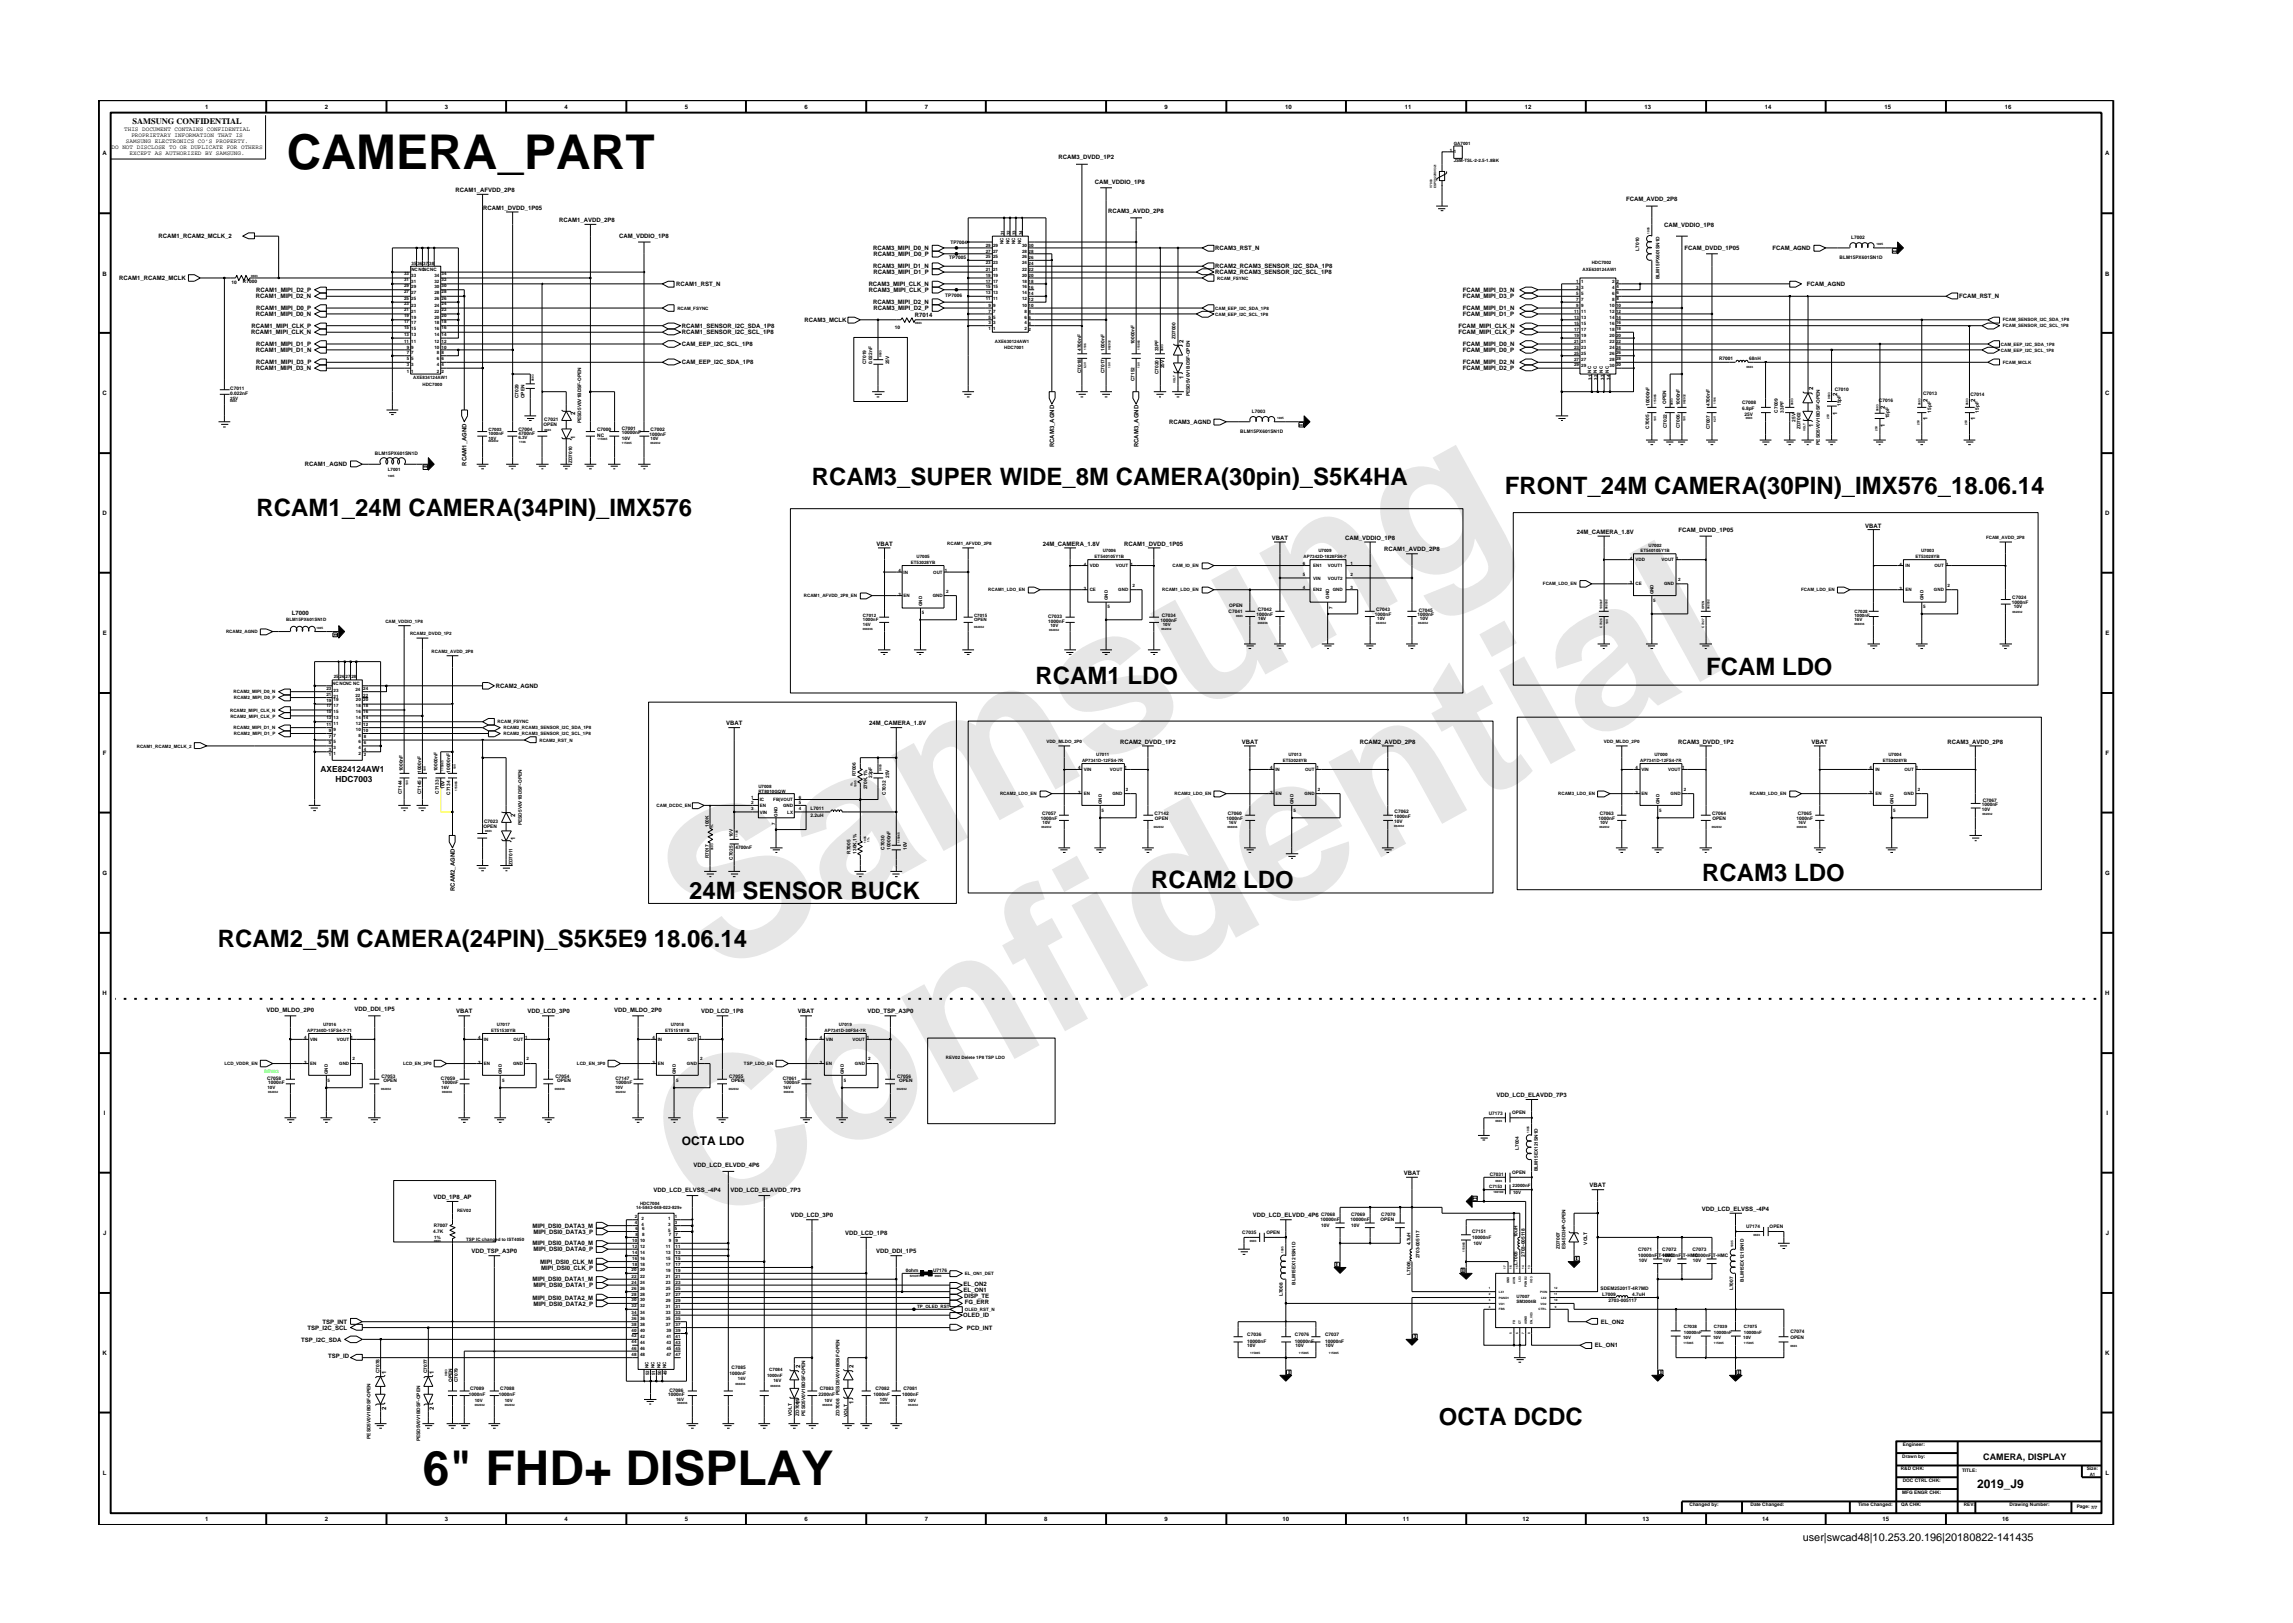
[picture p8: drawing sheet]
<svg xmlns="http://www.w3.org/2000/svg" width="297mm" height="210mm" viewBox="0 0 297 210" stroke-linecap="round" stroke-linejoin="round" font-family="sans-serif">
<defs><g id="words">
<g font-size="26.5" fill="#e6e6e6">
<text x="92.4" y="126.7" transform="rotate(-29 92.4 126.7)">Samsung</text>
<text x="91.1" y="159.4" transform="rotate(-29 91.1 159.4)">Confidential</text>
</g>
<g font-size="6.2">
<text x="37.2" y="21.9">CAMERA_PART</text>
<text x="54.8" y="192.4">6&quot; FHD+ DISPLAY</text>
</g>
<g font-size="3.1">
<text x="105.2" y="62.8">RCAM3_SUPER WIDE_8M CAMERA(30pin)_S5K4HA</text>
<text x="194.9" y="64">FRONT_24M CAMERA(30PIN)_IMX576_18.06.14</text>
<text x="33.2" y="66.8">RCAM1_24M CAMERA(34PIN)_IMX576</text>
<text x="134.1" y="88.6">RCAM1 LDO</text>
<text x="221" y="87.5">FCAM LDO</text>
<text x="89.3" y="116.4">24M SENSOR BUCK</text>
<text x="149.1" y="115.1">RCAM2 LDO</text>
<text x="220.5" y="114.1">RCAM3 LDO</text>
<text x="28.2" y="122.7">RCAM2_5M CAMERA(24PIN)_S5K5E9 18.06.14</text>
<text x="186.4" y="184.6">OCTA DCDC</text>
</g>
<g font-size="1.6">
<text x="88.3" y="148.3">OCTA LDO</text>
<text x="256.1" y="192.7">2019_J9</text>
</g>
<text font-size="1.4" x="233.5" y="199.7">user|swcad48|10.253.20.196|20180822-141435</text>
<text font-size="1.2" x="256.9" y="189.1">CAMERA, DISPLAY</text>
<g font-size="1.1">
<text x="17.2" y="16.1">SAMSUNG CONFIDENTIAL</text>
<text x="41.5" y="100">AXE824124AW1</text>
<text x="43.5" y="101.3">HDC7003</text>
</g>
<g font-size=".8">
<text x="16.1" y="17">THIS DOCUMENT CONTAINS CONFIDENTIAL</text>
<text x="17" y="17.8">PROPRIETARY INFORMATION THAT IS</text>
<text x="26.6" y="14.1">1</text>
<text x="42.1" y="14.1">2</text>
<text x="57.6" y="14.1">3</text>
<text x="73.1" y="14.1">4</text>
<text x="88.7" y="14.1">5</text>
<text x="104.2" y="14.1">6</text>
<text x="119.8" y="14.1">7</text>
<text x="150.9" y="14.1">9</text>
<text x="166.5" y="14.1">10</text>
<text x="182" y="14.1">11</text>
<text x="197.5" y="14.1">12</text>
<text x="213" y="14.1">13</text>
<text x="228.6" y="14.1">14</text>
<text x="244.1" y="14.1">15</text>
<text x="259.7" y="14.1">16</text>
<text x="13.3" y="20.1">A</text>
<text x="14.5" y="19.3">DO NOT DISCLOSE TO OR DUPLICATE FOR OTHERS</text>
<text x="16.3" y="18.5">SAMSUNG ELECTRONICS CO’S PROPERTY.</text>
<text x="16.8" y="20.1">EXCEPT AS AUTHORIZED BY SAMSUNG.</text>
<text x="137.1" y="20.6">RCAM3_DVDD_1P2</text>
<text x="141.8" y="23.8">CAM_VDDIO_1P8</text>
<text x="272.7" y="20.1">A</text>
<text x="59" y="24.9">RCAM1_AFVDD_2P8</text>
<text x="62.6" y="27.2">RCAM1_DVDD_1P05</text>
<text x="72.5" y="28.8">RCAM1_AVDD_2P8</text>
<text x="143.6" y="27.6">RCAM3_AVDD_2P8</text>
<text x="210.6" y="26.1">FCAM_AVDD_2P8</text>
<text x="215.6" y="29.4">CAM_VDDIO_1P8</text>
<text x="13.3" y="35.7">B</text>
<text x="20.5" y="30.9">RCAM1_RCAM2_MCLK_2</text>
<text x="80.2" y="30.9">CAM_VDDIO_1P8</text>
<text x="113.1" y="34.8">RCAM3_MIPI_D1_N</text>
<text x="113.1" y="32.4">RCAM3_MIPI_D0_N</text>
<text x="113.2" y="33.2">RCAM3_MIPI_D0_P</text>
<text x="113.2" y="35.5">RCAM3_MIPI_D1_P</text>
<text x="157.4" y="35.5">RCAM2_RCAM3_SENSOR_I2C_SCL_1P8</text>
<text x="157.4" y="34.8">RCAM2_RCAM3_SENSOR_I2C_SDA_1P8</text>
<text x="157.4" y="32.4">RCAM3_RST_N</text>
<text x="218.2" y="32.4">FCAM_DVDD_1P05</text>
<text x="229.6" y="32.4">FCAM_AGND</text>
<text x="272.7" y="35.7">B</text>
<text x="15.4" y="36.3">RCAM1_RCAM2_MCLK</text>
<text x="33.1" y="38.7">RCAM1_MIPI_D2_N</text>
<text x="33.1" y="41">RCAM1_MIPI_D0_N</text>
<text x="33.2" y="37.8">RCAM1_MIPI_D2_P</text>
<text x="33.2" y="40.2">RCAM1_MIPI_D0_P</text>
<text x="87.6" y="37.1">RCAM1_RST_N</text>
<text x="104.2" y="41.7">RCAM3_MCLK</text>
<text x="112.5" y="37.1">RCAM3_MIPI_CLK_N</text>
<text x="112.6" y="37.8">RCAM3_MIPI_CLK_P</text>
<text x="113.1" y="39.4">RCAM3_MIPI_D2_N</text>
<text x="113.2" y="40.2">RCAM3_MIPI_D2_P</text>
<text x="118.5" y="41">R7014</text>
<text x="189.5" y="38.7">FCAM_MIPI_D3_P</text>
<text x="189.5" y="40.2">FCAM_MIPI_D1_N</text>
<text x="189.5" y="41">FCAM_MIPI_D1_P</text>
<text x="189.5" y="37.8">FCAM_MIPI_D3_N</text>
<text x="234.1" y="37.1">FCAM_AGND</text>
<text x="253.8" y="38.7">FCAM_RST_N</text>
<text x="32.5" y="43.3">RCAM1_MIPI_CLK_N</text>
<text x="32.6" y="42.5">RCAM1_MIPI_CLK_P</text>
<text x="33.1" y="48">RCAM1_MIPI_D3_N</text>
<text x="33.1" y="45.6">RCAM1_MIPI_D1_N</text>
<text x="33.2" y="44.8">RCAM1_MIPI_D1_P</text>
<text x="33.2" y="47.2">RCAM1_MIPI_D3_P</text>
<text x="88.3" y="44.8">CAM_EEP_I2C_SCL_1P8</text>
<text x="88.3" y="42.5">RCAM1_SENSOR_I2C_SDA_1P8</text>
<text x="88.3" y="43.3">RCAM1_SENSOR_I2C_SCL_1P8</text>
<text x="88.3" y="47.2">CAM_EEP_I2C_SDA_1P8</text>
<text x="153.3" y="44.4" transform="rotate(-90 153.3 44.4)">2</text>
<text x="188.9" y="42.5">FCAM_MIPI_CLK_N</text>
<text x="188.9" y="43.3">FCAM_MIPI_CLK_P</text>
<text x="189.5" y="45.6">FCAM_MIPI_D0_P</text>
<text x="189.5" y="48">FCAM_MIPI_D2_P</text>
<text x="189.5" y="44.8">FCAM_MIPI_D0_N</text>
<text x="189.5" y="47.2">FCAM_MIPI_D2_N</text>
<text x="13.3" y="51.2">C</text>
<text x="74.5" y="53.7" transform="rotate(-90 74.5 53.7)">2</text>
<text x="153.3" y="49.1" transform="rotate(-90 153.3 49.1)">1</text>
<text x="234.9" y="50.6" transform="rotate(-90 234.9 50.6)">2</text>
<text x="238" y="53.7" transform="rotate(-90 238 53.7)">1</text>
<text x="238" y="51.3" transform="rotate(-90 238 51.3)">2</text>
<text x="244.2" y="53" transform="rotate(-90 244.2 53)">2</text>
<text x="249.7" y="52.1" transform="rotate(-90 249.7 52.1)">2</text>
<text x="255.9" y="52.1" transform="rotate(-90 255.9 52.1)">2</text>
<text x="272.7" y="51.2">C</text>
<text x="74.5" y="56.8" transform="rotate(-90 74.5 56.8)">1</text>
<text x="136.5" y="57.9" transform="rotate(-90 136.5 57.9)">RCAM3_AGND</text>
<text x="147.5" y="57.9" transform="rotate(-90 147.5 57.9)">RCAM3_AGND</text>
<text x="151.4" y="54.9">RCAM3_AGND</text>
<text x="234.9" y="55.3" transform="rotate(-90 234.9 55.3)">1</text>
<text x="244.2" y="55.3" transform="rotate(-90 244.2 55.3)">1</text>
<text x="249.7" y="54.5" transform="rotate(-90 249.7 54.5)">1</text>
<text x="255.9" y="54.5" transform="rotate(-90 255.9 54.5)">1</text>
<text x="39.5" y="60.4">RCAM1_AGND</text>
<text x="60.4" y="60.3" transform="rotate(-90 60.4 60.3)">RCAM1_AGND</text>
<text x="13.3" y="66.8">D</text>
<text x="113.5" y="70.7">VBAT</text>
<text x="135.1" y="70.7">24M_CAMERA_1.8V</text>
<text x="145.6" y="70.7">RCAM1_DVDD_1P05</text>
<text x="164.7" y="69.9">VBAT</text>
<text x="174.3" y="69.9">CAM_VDDIO_1P8</text>
<text x="179.3" y="71.4">RCAM1_AVDD_2P8</text>
<text x="204.3" y="69.1">24M_CAMERA_1.8V</text>
<text x="217.4" y="68.9">FCAM_DVDD_1P05</text>
<text x="241.6" y="68.4">VBAT</text>
<text x="272.7" y="66.8">D</text>
<text x="13.3" y="82.3">E</text>
<text x="37.8" y="79.6">L7000</text>
<text x="272.7" y="82.3">E</text>
<text x="64.2" y="89.1">RCAM2_AGND</text>
<text x="94.1" y="94">VBAT</text>
<text x="112.6" y="94">24M_CAMERA_1.8V</text>
<text x="13.3" y="97.8">F</text>
<text x="145.1" y="96.3">RCAM2_DVDD_1P2</text>
<text x="160.9" y="96.3">VBAT</text>
<text x="176.2" y="96.3">RCAM2_AVDD_2P8</text>
<text x="217.4" y="96.3">RCAM3_DVDD_1P2</text>
<text x="234.7" y="96.3">VBAT</text>
<text x="252.3" y="96.3">RCAM3_AVDD_2P8</text>
<text x="272.8" y="97.8">F</text>
<text x="66.7" y="105.8" transform="rotate(-90 66.7 105.8)">2</text>
<text x="13.3" y="113.3">G</text>
<text x="66.7" y="108.8" transform="rotate(-90 66.7 108.8)">1</text>
<text x="272.7" y="113.3">G</text>
<text x="58.9" y="115.4" transform="rotate(-90 58.9 115.4)">RCAM2_AGND</text>
<text x="13.3" y="128.9">H</text>
<text x="34.5" y="131.1">VDD_MLDO_2P0</text>
<text x="45.9" y="131">VDD_DDI_1P5</text>
<text x="59.1" y="131.3">VBAT</text>
<text x="68.3" y="131.3">VDD_LCD_3P0</text>
<text x="79.6" y="131.1">VDD_MLDO_2P0</text>
<text x="90.8" y="131.3">VDD_LCD_1P8</text>
<text x="103.4" y="131.3">VBAT</text>
<text x="112.4" y="131.3">VDD_TSP_A3P0</text>
<text x="272.7" y="128.9">H</text>
<text x="193.8" y="142.1">VDD_LCD_ELAVDD_7P3</text>
<text x="13.5" y="144.4">I</text>
<text x="272.9" y="144.4">I</text>
<text x="56.1" y="155.3">VDD_1P8_AP</text>
<text x="84.7" y="154.4">VDD_LCD_ELVSS_-4P4</text>
<text x="89.8" y="151.2">VDD_LCD_ELVDD_4P6</text>
<text x="94.6" y="154.4">VDD_LCD_ELAVDD_7P3</text>
<text x="181.9" y="152.2">VBAT</text>
<text x="205.9" y="153.8">VBAT</text>
<text x="13.4" y="160">J</text>
<text x="69" y="159.1">MIPI_DSI0_DATA3_M</text>
<text x="69" y="161.3">MIPI_DSI0_DATA0_M</text>
<text x="69.1" y="159.8">MIPI_DSI0_DATA3_P</text>
<text x="102.4" y="157.7">VDD_LCD_3P0</text>
<text x="109.5" y="160">VDD_LCD_1P8</text>
<text x="162.3" y="157.7">VDD_LCD_ELVDD_4P6</text>
<text x="220.5" y="156.9">VDD_LCD_ELVSS_-4P4</text>
<text x="272.8" y="160">J</text>
<text x="61.1" y="162.4">VDD_TSP_A3P0</text>
<text x="69" y="166">MIPI_DSI0_DATA1_M</text>
<text x="69.1" y="166.8">MIPI_DSI0_DATA1_P</text>
<text x="69.1" y="162.1">MIPI_DSI0_DATA0_P</text>
<text x="70" y="163.7">MIPI_DSI0_CLK_M</text>
<text x="70.1" y="164.5">MIPI_DSI0_CLK_P</text>
<text x="113.5" y="162.4">VDD_DDI_1P5</text>
<text x="124.8" y="166.6">EL_ON2</text>
<text x="124.8" y="167.4">EL_ON1</text>
<text x="39" y="173.8">TSP_I2C_SDA</text>
<text x="39.8" y="172.3">TSP_I2C_SCL</text>
<text x="41.8" y="171.5">TSP_INT</text>
<text x="69" y="168.4">MIPI_DSI0_DATA2_M</text>
<text x="69.1" y="169.1">MIPI_DSI0_DATA2_P</text>
<text x="124.8" y="170.7">OLED_ID</text>
<text x="124.9" y="168.2">DISP_TE</text>
<text x="125" y="169">FG_ERR</text>
<text x="125.2" y="172.3">PCD_INT</text>
<text x="207.4" y="171.5">EL_ON2</text>
<text x="13.3" y="175.5">K</text>
<text x="42.5" y="175.9">TSP_ID</text>
<text x="50" y="178" transform="rotate(-90 50 178)">1</text>
<text x="56.2" y="178" transform="rotate(-90 56.2 178)">1</text>
<text x="103.6" y="177.2" transform="rotate(-90 103.6 177.2)">2</text>
<text x="110.6" y="177.2" transform="rotate(-90 110.6 177.2)">2</text>
<text x="206.6" y="174.6">EL_ON1</text>
<text x="272.7" y="175.5">K</text>
<text x="50" y="182.7" transform="rotate(-90 50 182.7)">2</text>
<text x="56.2" y="182.7" transform="rotate(-90 56.2 182.7)">2</text>
<text x="103.6" y="181.9" transform="rotate(-90 103.6 181.9)">1</text>
<text x="110.6" y="181.9" transform="rotate(-90 110.6 181.9)">1</text>
<text x="13.3" y="191.1">L</text>
<text x="272.8" y="191.1">L</text>
<text x="26.6" y="197.1">1</text>
<text x="42.1" y="197.1">2</text>
<text x="57.6" y="197.1">3</text>
<text x="73.1" y="197.1">4</text>
<text x="88.7" y="197.1">5</text>
<text x="104.2" y="197.1">6</text>
<text x="119.8" y="197.1">7</text>
<text x="135.3" y="197.1">8</text>
<text x="150.9" y="197.1">9</text>
<text x="166.1" y="197.1">10</text>
<text x="181.7" y="197.1">11</text>
<text x="197.2" y="197.1">12</text>
<text x="212.8" y="197.1">13</text>
<text x="228.3" y="197.1">14</text>
<text x="243.9" y="197.1">15</text>
<text x="259.4" y="197.1">16</text>
</g>
<g font-size=".6">
<text x="187.8" y="19.7">1</text>
<text x="188.3" y="21">JSM-TSL-2-2.5-1.8BK</text>
<text x="188.3" y="18.7">GA7001</text>
<text x="188.3" y="19.9">1</text>
<text x="52.4" y="35.7">33</text>
<text x="53.3" y="35.8">33</text>
<text x="53.3" y="35.2">NCNCNCNC</text>
<text x="53.3" y="34.3">35</text>
<text x="54.1" y="34.3">36</text>
<text x="54.8" y="34.3">37 38</text>
<text x="56.3" y="35.8">34</text>
<text x="57.2" y="35.7">34</text>
<text x="123" y="33.6">TP7005</text>
<text x="123.1" y="31.7">TP7004</text>
<text x="127.7" y="35.1">21 21</text>
<text x="127.7" y="34.2">23</text>
<text x="127.7" y="31.9">29</text>
<text x="127.7" y="33.5">25</text>
<text x="127.7" y="32.7">27 27</text>
<text x="127.7" y="35.8">19</text>
<text x="128.6" y="34.2">23</text>
<text x="128.6" y="31.9">29</text>
<text x="128.6" y="33.5">25</text>
<text x="128.6" y="35.8">19</text>
<text x="130" y="31.6" transform="rotate(-90 130 31.6)">NC</text>
<text x="130.1" y="30.5" transform="rotate(-90 130.1 30.5)">31</text>
<text x="130.8" y="31.6" transform="rotate(-90 130.8 31.6)">NC</text>
<text x="130.8" y="30.5" transform="rotate(-90 130.8 30.5)">32</text>
<text x="131.5" y="31.6" transform="rotate(-90 131.5 31.6)">NC</text>
<text x="131.6" y="30.5" transform="rotate(-90 131.6 30.5)">33</text>
<text x="132.3" y="31.6" transform="rotate(-90 132.3 31.6)">NC</text>
<text x="132.4" y="32.7">28</text>
<text x="132.4" y="31.9">30 30</text>
<text x="132.4" y="35.1">22 22</text>
<text x="132.4" y="34.2">24</text>
<text x="132.4" y="35.8">20</text>
<text x="132.4" y="33.5">26</text>
<text x="132.4" y="30.5" transform="rotate(-90 132.4 30.5)">34</text>
<text x="133.2" y="32.8">28</text>
<text x="133.2" y="35.8">20</text>
<text x="133.2" y="34.3">24</text>
<text x="133.2" y="33.6">26</text>
<text x="205" y="35.1">AXE630124AW1</text>
<text x="206.2" y="34.2">HDC7002</text>
<text x="212.3" y="32.5" transform="rotate(-90 212.3 32.5)">L7010</text>
<text x="238.3" y="33.5">BLM15PX601SN1D</text>
<text x="239.8" y="30.9">L7002</text>
<text x="30" y="36.8">10</text>
<text x="31.5" y="36.7">R7000</text>
<text x="52.4" y="41.9">17</text>
<text x="52.4" y="38.8">25</text>
<text x="52.4" y="38">27</text>
<text x="52.4" y="37.2">29</text>
<text x="52.4" y="36.4">31</text>
<text x="52.4" y="41.1">19</text>
<text x="52.4" y="40.3">21</text>
<text x="52.4" y="39.6">23</text>
<text x="53.3" y="38.1">27</text>
<text x="53.3" y="37.4">29</text>
<text x="53.3" y="36.6">31</text>
<text x="53.3" y="41.3">19</text>
<text x="53.3" y="40.5">21</text>
<text x="53.3" y="39.7">23</text>
<text x="53.3" y="38.9">25</text>
<text x="56.3" y="38.9">26</text>
<text x="56.3" y="37.4">30</text>
<text x="56.3" y="36.6">32</text>
<text x="56.3" y="41.3">20</text>
<text x="56.3" y="40.5">22</text>
<text x="56.3" y="39.7">24</text>
<text x="56.3" y="38.1">28</text>
<text x="57.2" y="38">28</text>
<text x="57.2" y="37.2">30</text>
<text x="57.2" y="41.9">18</text>
<text x="57.2" y="38.8">26</text>
<text x="57.2" y="41.1">20</text>
<text x="57.2" y="40.3">22</text>
<text x="57.2" y="39.6">24</text>
<text x="57.2" y="36.4">32</text>
<text x="87.7" y="40.1">RCAM_FSYNC</text>
<text x="122.5" y="38.4">TP7006</text>
<text x="127.7" y="38.1">13 13</text>
<text x="127.7" y="37.4">15</text>
<text x="127.7" y="36.6">17 17</text>
<text x="127.7" y="38.9">11</text>
<text x="128" y="39.7">9 9</text>
<text x="128" y="41.3">5 5</text>
<text x="128" y="40.5">7</text>
<text x="128.6" y="40.5">7</text>
<text x="128.6" y="37.4">15</text>
<text x="128.6" y="38.9">11</text>
<text x="132.4" y="38.1">14</text>
<text x="132.4" y="37.4">16</text>
<text x="132.4" y="36.6">18 18</text>
<text x="132.4" y="39.7">10 10</text>
<text x="132.4" y="38.9">12</text>
<text x="132.7" y="40.5">8</text>
<text x="132.7" y="41.3">6 6</text>
<text x="133.2" y="40.5">8</text>
<text x="133.2" y="38.2">14</text>
<text x="133.2" y="37.5">16</text>
<text x="133.2" y="39">12</text>
<text x="157.4" y="40.9">CAM_EEP_I2C_SCL_1P8</text>
<text x="157.4" y="40.1">CAM_EEP_I2C_SDA_1P8</text>
<text x="157.7" y="36.2">RCAM_FSYNC</text>
<text x="203.9" y="40.5">11 11</text>
<text x="203.9" y="41.3">13</text>
<text x="204.2" y="39.7">9</text>
<text x="204.2" y="37.5">3 3</text>
<text x="204.2" y="38.2">5</text>
<text x="204.2" y="36.6">1</text>
<text x="204.2" y="39">7 7</text>
<text x="204.8" y="39.7">9</text>
<text x="204.8" y="38.2">5</text>
<text x="204.8" y="41.3">13</text>
<text x="204.8" y="36.6">1</text>
<text x="208.5" y="41.3">14</text>
<text x="208.5" y="39.7">10</text>
<text x="208.5" y="40.5">12 12</text>
<text x="208.8" y="39">8</text>
<text x="208.8" y="36.6">2</text>
<text x="208.8" y="37.5">4</text>
<text x="208.8" y="38.2">6</text>
<text x="209.4" y="41.3">14</text>
<text x="209.4" y="39.7">10</text>
<text x="209.4" y="38.9">8</text>
<text x="209.4" y="36.6">2</text>
<text x="209.4" y="37.4">4</text>
<text x="209.4" y="38.1">6</text>
<text x="215" y="36.2" transform="rotate(-90 215 36.2)">BLM15PX601SN1D</text>
<text x="259.4" y="41.6">FCAM_SENSOR_I2C_SDA_1P8</text>
<text x="52.4" y="44.4">11 11</text>
<text x="52.4" y="43.5">13</text>
<text x="52.4" y="42.6">15</text>
<text x="52.7" y="45.2">9 9</text>
<text x="52.7" y="46.7">5 5</text>
<text x="52.7" y="45.9">7</text>
<text x="52.7" y="47.4">3 3</text>
<text x="53.3" y="45.9">7</text>
<text x="53.3" y="43.5">13</text>
<text x="53.3" y="42.8">15</text>
<text x="53.3" y="42">17</text>
<text x="56.3" y="44.4">12 12</text>
<text x="56.3" y="43.5">14</text>
<text x="56.3" y="42.8">16</text>
<text x="56.3" y="42">18</text>
<text x="56.3" y="45.2">10</text>
<text x="56.6" y="46.7">6 6</text>
<text x="56.6" y="45.9">8 8</text>
<text x="56.6" y="47.4">4 4</text>
<text x="57.2" y="43.5">14</text>
<text x="57.2" y="42.6">16</text>
<text x="57.2" y="45.2">10</text>
<text x="112.2" y="47.2" transform="rotate(-90 112.2 47.2)">C7019</text>
<text x="113" y="47.2" transform="rotate(-90 113 47.2)">0.022nF</text>
<text x="115.2" y="47.2" transform="rotate(-90 115.2 47.2)">25V</text>
<text x="115.9" y="42.6">10</text>
<text x="128" y="42">3</text>
<text x="128" y="42.8">1 1</text>
<text x="128.6" y="42">3</text>
<text x="128.9" y="44.4">AXE630124AW1</text>
<text x="130.1" y="45.2">HDC7001</text>
<text x="132.7" y="42">4</text>
<text x="132.7" y="42.8">2</text>
<text x="133.2" y="42.1">4</text>
<text x="133.2" y="42.9">2</text>
<text x="140" y="45.5" transform="rotate(-90 140 45.5)">4700nF</text>
<text x="143.1" y="45.5" transform="rotate(-90 143.1 45.5)">1000nF</text>
<text x="147" y="44.6" transform="rotate(-90 147 44.6)">10000nF</text>
<text x="150.1" y="45.5" transform="rotate(-90 150.1 45.5)">33PF</text>
<text x="150.8" y="47.7" transform="rotate(-90 150.8 47.7)">25V</text>
<text x="152.3" y="44" transform="rotate(-90 152.3 44)">ZD7000</text>
<text x="203.9" y="47.4">29</text>
<text x="203.9" y="43.6">19 19</text>
<text x="203.9" y="46.8">27</text>
<text x="203.9" y="42.1">15 15</text>
<text x="203.9" y="44.4">21</text>
<text x="203.9" y="45.2">23 23</text>
<text x="203.9" y="46">25 25</text>
<text x="203.9" y="42.9">17</text>
<text x="204.8" y="46.8">27</text>
<text x="204.8" y="47.5">29</text>
<text x="204.8" y="44.4">21</text>
<text x="204.8" y="42.9">17</text>
<text x="208.5" y="46.8">28</text>
<text x="208.5" y="42.1">16</text>
<text x="208.5" y="42.9">18</text>
<text x="208.5" y="44.4">22</text>
<text x="208.5" y="45.2">24 24</text>
<text x="208.5" y="46">26</text>
<text x="208.5" y="47.5">30</text>
<text x="208.5" y="43.6">20 20</text>
<text x="209.4" y="46.7">28</text>
<text x="209.4" y="44.4">22</text>
<text x="209.4" y="42">16</text>
<text x="209.4" y="42.8">18</text>
<text x="209.4" y="47.4">30</text>
<text x="209.4" y="45.9">26</text>
<text x="222.7" y="46.7">R7001</text>
<text x="226.6" y="46.7">68nH</text>
<text x="259.2" y="45.5">CAM_EEP_I2C_SCL_1P8</text>
<text x="259.2" y="44.8">CAM_EEP_I2C_SDA_1P8</text>
<text x="259.4" y="47.1">FCAM_MCLK</text>
<text x="259.4" y="42.4">FCAM_SENSOR_I2C_SCL_1P8</text>
<text x="29.8" y="50.6">C7011</text>
<text x="29.8" y="51.8">25V</text>
<text x="29.8" y="51.2">0.022nF</text>
<text x="52.7" y="48.3">1 1</text>
<text x="53.5" y="49.1">AXE834124AW1</text>
<text x="54.7" y="50.1">HDC7000</text>
<text x="56.6" y="48.3">2</text>
<text x="57.2" y="48.3">2</text>
<text x="67.2" y="51.6" transform="rotate(-90 67.2 51.6)">C7029</text>
<text x="67.9" y="51.6" transform="rotate(-90 67.9 51.6)">OPEN</text>
<text x="140" y="48.4" transform="rotate(-90 140 48.4)">C7018</text>
<text x="143.1" y="48.4" transform="rotate(-90 143.1 48.4)">C7017</text>
<text x="147" y="49.4" transform="rotate(-90 147 49.4)">C7152</text>
<text x="150.1" y="48.5" transform="rotate(-90 150.1 48.5)">C7020</text>
<text x="154.1" y="51.4" transform="rotate(-90 154.1 51.4)">PESD5V0V1BDSF-OPEN</text>
<text x="162.2" y="53.5">L7003</text>
<text x="206.1" y="48.3" transform="rotate(-90 206.1 48.3)">NC</text>
<text x="206.2" y="49.2" transform="rotate(-90 206.2 49.2)">31</text>
<text x="206.9" y="48.3" transform="rotate(-90 206.9 48.3)">NC</text>
<text x="207" y="49.2" transform="rotate(-90 207 49.2)">32</text>
<text x="207.6" y="48.3" transform="rotate(-90 207.6 48.3)">NC</text>
<text x="207.8" y="49.2" transform="rotate(-90 207.8 49.2)">33</text>
<text x="208.4" y="48.3" transform="rotate(-90 208.4 48.3)">NC</text>
<text x="208.6" y="49.2" transform="rotate(-90 208.6 49.2)">34</text>
<text x="213.7" y="52.6" transform="rotate(-90 213.7 52.6)">10000nF</text>
<text x="215.8" y="52.4" transform="rotate(-90 215.8 52.4)">OPEN</text>
<text x="217.6" y="52.5" transform="rotate(-90 217.6 52.5)">1000nF</text>
<text x="221.5" y="52.6" transform="rotate(-90 221.5 52.6)">4700nF</text>
<text x="225.7" y="53.1">6.8pF</text>
<text x="225.7" y="52.4">C7008</text>
<text x="226" y="53.9">25V</text>
<text x="230.3" y="53.5" transform="rotate(-90 230.3 53.5)">C7009</text>
<text x="231.1" y="53.5" transform="rotate(-90 231.1 53.5)">33PF</text>
<text x="237.7" y="50.7">C7010</text>
<text x="238.5" y="52.6" transform="rotate(-90 238.5 52.6)">15pF</text>
<text x="243.4" y="52.1">C7016</text>
<text x="249.1" y="51.2">C7013</text>
<text x="250.2" y="53.5" transform="rotate(-90 250.2 53.5)">15pF</text>
<text x="255.2" y="51.3">C7014</text>
<text x="256.3" y="53.5" transform="rotate(-90 256.3 53.5)">15pF</text>
<text x="48.6" y="58.9">BLM15PX601SN1D</text>
<text x="63.3" y="56.4">1000nF</text>
<text x="63.3" y="55.8">C7003</text>
<text x="63.3" y="57">10V</text>
<text x="67.2" y="56.8">6.3V</text>
<text x="67.2" y="55.8">C7004</text>
<text x="67.2" y="56.4">4700nF</text>
<text x="70.4" y="55.2">OPEN</text>
<text x="70.5" y="54.6">C7021</text>
<text x="74.1" y="60" transform="rotate(-90 74.1 60)">ZD7010</text>
<text x="75.3" y="54.8" transform="rotate(-90 75.3 54.8)">PESD5V0V1BDSF-OPEN</text>
<text x="77.4" y="55.8">C7000</text>
<text x="77.4" y="56.6">NC</text>
<text x="80.5" y="57">10V</text>
<text x="80.5" y="56.3">10000nF</text>
<text x="80.5" y="55.7">C7001</text>
<text x="84.1" y="56.5">1000nF</text>
<text x="84.3" y="57.1">10V</text>
<text x="84.3" y="55.9">C7002</text>
<text x="160.7" y="56.1">BLM15PX601SN1D</text>
<text x="213.6" y="55.6" transform="rotate(-90 213.6 55.6)">C7005</text>
<text x="215.9" y="55.5" transform="rotate(-90 215.9 55.5)">C7022</text>
<text x="217.6" y="55.5" transform="rotate(-90 217.6 55.5)">C7006</text>
<text x="221.5" y="55.6" transform="rotate(-90 221.5 55.6)">C7007</text>
<text x="232.6" y="54.6" transform="rotate(-90 232.6 54.6)">25V</text>
<text x="233.2" y="55.6" transform="rotate(-90 233.2 55.6)">ZD7002</text>
<text x="235.7" y="57.6" transform="rotate(-90 235.7 57.6)">PESD5V0V1BDSF-OPEN</text>
<text x="244.7" y="54.2" transform="rotate(-90 244.7 54.2)">15pF</text>
<text x="50.2" y="61">L7001</text>
<text x="122.7" y="70.6">RCAM1_AFVDD_2P8</text>
<text x="142.8" y="71.6">U7006</text>
<text x="170.8" y="71.6">U7009</text>
<text x="212.5" y="71.6">ET540105Y1B</text>
<text x="213.5" y="70.8">U7002</text>
<text x="248.9" y="71.6">U7003</text>
<text x="257.3" y="69.8">FCAM_AVDD_2P8</text>
<text x="104.1" y="77.4">RCAM1_AFVDD_2P8_EN</text>
<text x="116.4" y="77.2">3</text>
<text x="116.4" y="74.1">4</text>
<text x="117" y="77.4">EN</text>
<text x="117" y="74.3">IN</text>
<text x="118" y="73.1">ET53028YB</text>
<text x="118.7" y="72.3">U7005</text>
<text x="120.8" y="77.4">GND</text>
<text x="120.9" y="74.3">OUT</text>
<text x="122.4" y="74.1">1</text>
<text x="122.6" y="76.8">2</text>
<text x="128" y="76.6">RCAM1_LDO_EN</text>
<text x="140.4" y="73.3">4</text>
<text x="140.4" y="76.4">3</text>
<text x="141.2" y="73.5">VDD</text>
<text x="141.2" y="76.6">CE</text>
<text x="141.8" y="72.3">ET540105Y1B</text>
<text x="143.5" y="77.8" transform="rotate(-90 143.5 77.8)">GND</text>
<text x="144.5" y="73.5">VOUT</text>
<text x="144.9" y="76.6">GND</text>
<text x="146.4" y="73.3">1</text>
<text x="146.7" y="76.1">2</text>
<text x="150.5" y="76.6">RCAM1_LDO_EN</text>
<text x="151.9" y="73.5">CAM_IO_EN</text>
<text x="168.8" y="73.1">6</text>
<text x="168.8" y="76.3">4</text>
<text x="168.8" y="74.7">5</text>
<text x="168.8" y="72.3">AP7342D-1828FS6-7</text>
<text x="170.1" y="73.5">EN1</text>
<text x="170.1" y="76.6">EN2</text>
<text x="170.1" y="75.1">VIN</text>
<text x="172" y="73.5">VOUT1</text>
<text x="172" y="75.1">VOUT2</text>
<text x="172.2" y="77.6" transform="rotate(-90 172.2 77.6)">GND</text>
<text x="172.6" y="76.6">GND</text>
<text x="175" y="73.1">1</text>
<text x="175" y="74.7">2</text>
<text x="175" y="76.3">3</text>
<text x="199.9" y="75.8">FCAM_LDO_EN</text>
<text x="211.1" y="75.6">3</text>
<text x="211.1" y="72.5">4</text>
<text x="211.9" y="75.8">CE</text>
<text x="211.9" y="72.7">VDD</text>
<text x="214.1" y="78">5</text>
<text x="214.2" y="77" transform="rotate(-90 214.2 77)">GND</text>
<text x="215.2" y="72.7">VOUT</text>
<text x="215.6" y="75.8">GND</text>
<text x="217.1" y="72.5">1</text>
<text x="217.4" y="75.2">2</text>
<text x="233.3" y="76.6">FCAM_LDO_EN</text>
<text x="246.1" y="73.3">4</text>
<text x="246.1" y="76.4">3</text>
<text x="246.8" y="73.5">IN</text>
<text x="246.8" y="76.6">EN</text>
<text x="248.1" y="72.3">ET53028YB</text>
<text x="249.2" y="77.8" transform="rotate(-90 249.2 77.8)">GND</text>
<text x="250.5" y="76.6">GND</text>
<text x="250.6" y="73.5">OUT</text>
<text x="252.1" y="73.3">1</text>
<text x="252.3" y="76.1">2</text>
<text x="260.7" y="77.6">C7024</text>
<text x="29.3" y="82">RCAM2_AGND</text>
<text x="37.1" y="80.5">BLM15PX601SN1D</text>
<text x="49.9" y="80.7">CAM_VDDIO_1P8</text>
<text x="53.1" y="82.2">RCAM2_DVDD_1P2</text>
<text x="111.8" y="79.9">C7012</text>
<text x="111.8" y="80.5">1000nF</text>
<text x="111.8" y="81.1">16V</text>
<text x="119.4" y="79.6">5</text>
<text x="119.5" y="78.5" transform="rotate(-90 119.5 78.5)">GND</text>
<text x="126.2" y="80.5">OPEN</text>
<text x="126.2" y="79.9">C7015</text>
<text x="135.8" y="80.1">C7033</text>
<text x="135.8" y="80.7">1000nF</text>
<text x="136.1" y="81.3">10V</text>
<text x="143.5" y="78.7">5</text>
<text x="150.3" y="80.5">1000nF</text>
<text x="150.5" y="79.9">C7034</text>
<text x="150.6" y="81.1">10V</text>
<text x="159.1" y="79.4">C7041</text>
<text x="159.2" y="78.6">OPEN</text>
<text x="162.8" y="79.8">1000nF</text>
<text x="162.9" y="79.2">C7042</text>
<text x="163" y="80.3">16V</text>
<text x="172.6" y="78.9" transform="rotate(-90 172.6 78.9)">7</text>
<text x="178.1" y="79.8">1000nF</text>
<text x="178.3" y="79.2">C7043</text>
<text x="178.4" y="80.3">10V</text>
<text x="183.6" y="79.8">1000nF</text>
<text x="183.8" y="79.2">C7045</text>
<text x="183.9" y="80.3">10V</text>
<text x="240.2" y="79.9">1000nF</text>
<text x="240.2" y="79.4">C7028</text>
<text x="240.2" y="80.5">16V</text>
<text x="249.1" y="78.7">5</text>
<text x="260.6" y="78.2">1000nF</text>
<text x="260.9" y="78.8">10V</text>
<text x="30.3" y="89.8">RCAM2_MIPI_D0_N</text>
<text x="42.3" y="89.4">23</text>
<text x="43" y="88.7">NCNCNC NC</text>
<text x="43.2" y="89.6">23</text>
<text x="43.2" y="87.8">25 26</text>
<text x="44.8" y="87.8">27</text>
<text x="45.5" y="87.8">28</text>
<text x="46" y="89.5">24</text>
<text x="47" y="89.4">24</text>
<text x="55.9" y="84.6">RCAM2_AVDD_2P8</text>
<text x="29.8" y="92.2">RCAM2_MIPI_CLK_N</text>
<text x="29.8" y="93">RCAM2_MIPI_CLK_P</text>
<text x="30.3" y="94.5">RCAM2_MIPI_D1_N</text>
<text x="30.3" y="95.2">RCAM2_MIPI_D1_P</text>
<text x="30.3" y="90.6">RCAM2_MIPI_D0_P</text>
<text x="42.3" y="90.2">21</text>
<text x="42.3" y="93.2">13 13</text>
<text x="42.3" y="91">19</text>
<text x="42.3" y="94.1">11</text>
<text x="42.3" y="92.4">15</text>
<text x="42.3" y="91.6">17</text>
<text x="42.6" y="95.6">7</text>
<text x="42.6" y="94.9">9</text>
<text x="43.2" y="90.4">21</text>
<text x="43.2" y="93.9">11</text>
<text x="43.2" y="92.4">15</text>
<text x="43.2" y="91.6">17</text>
<text x="43.2" y="94.7">9</text>
<text x="43.2" y="90.8">19</text>
<text x="43.2" y="95.4">7</text>
<text x="46" y="90.3">22 22</text>
<text x="46.1" y="93.2">14 14</text>
<text x="46.1" y="90.8">20</text>
<text x="46.1" y="93.9">12</text>
<text x="46.1" y="92.4">16</text>
<text x="46.1" y="91.6">18 18</text>
<text x="46.1" y="94.7">10</text>
<text x="46.4" y="95.4">8</text>
<text x="47" y="90.8">20</text>
<text x="47" y="92.4">16</text>
<text x="47" y="94.1">12</text>
<text x="47" y="94.9">10</text>
<text x="47.1" y="95.6">8</text>
<text x="64.5" y="93.7">RCAM_FSYNC</text>
<text x="65.2" y="94.5">RCAM2_RCAM3_SENSOR_I2C_SDA_1P8</text>
<text x="65.2" y="95.2">RCAM2_RCAM3_SENSOR_I2C_SCL_1P8</text>
<text x="17.7" y="96.8">RCAM1_RCAM2_MCLK_2</text>
<text x="42.6" y="97.2">3</text>
<text x="42.6" y="96.4">5</text>
<text x="42.6" y="98">1</text>
<text x="43.2" y="97.1">3</text>
<text x="43.2" y="96.3">5</text>
<text x="43.2" y="97.8">1</text>
<text x="46.4" y="97.8">2</text>
<text x="46.4" y="97.1">4</text>
<text x="46.4" y="96.3">6</text>
<text x="47.1" y="98">2</text>
<text x="47.1" y="96.4">6</text>
<text x="47.1" y="97.2">4</text>
<text x="52.2" y="99.9" transform="rotate(-90 52.2 99.9)">1000nF</text>
<text x="54.6" y="100.1" transform="rotate(-90 54.6 100.1)">1000nF</text>
<text x="56.7" y="99.9" transform="rotate(-90 56.7 99.9)">10000nF</text>
<text x="58.3" y="100.1" transform="rotate(-90 58.3 100.1)">10000nF</text>
<text x="69.9" y="96.1">RCAM2_RST_N</text>
<text x="110.9" y="100.6" transform="rotate(-90 110.9 100.6)">R7006</text>
<text x="113" y="100.8" transform="rotate(-90 113 100.8)">22pF</text>
<text x="115.2" y="100.8" transform="rotate(-90 115.2 100.8)">25V</text>
<text x="135.6" y="96.3">VDD_MLDO_2P0</text>
<text x="139.7" y="99.7">4</text>
<text x="140.2" y="98.7">AP7341D-12FS4-7R</text>
<text x="140.4" y="99.9">VIN</text>
<text x="142" y="98">U7011</text>
<text x="143.8" y="99.9">VOUT</text>
<text x="145.7" y="99.7">1</text>
<text x="164.6" y="99.7">4</text>
<text x="165.2" y="99.9">IN</text>
<text x="166.2" y="98.7">ET53028YB</text>
<text x="166.9" y="98">U7013</text>
<text x="169.1" y="99.9">OUT</text>
<text x="170.6" y="99.7">1</text>
<text x="207.8" y="96.3">VDD_MLDO_2P0</text>
<text x="211.9" y="99.7">4</text>
<text x="212.5" y="98.7">AP7341D-12FS4-7R</text>
<text x="212.6" y="99.9">VIN</text>
<text x="214.3" y="98">U7000</text>
<text x="216.1" y="99.9">VOUT</text>
<text x="217.9" y="99.7">1</text>
<text x="242.2" y="99.7">4</text>
<text x="242.9" y="99.9">IN</text>
<text x="243.9" y="98.7">ET53028YB</text>
<text x="244.6" y="98">U7004</text>
<text x="246.7" y="99.9">OUT</text>
<text x="248.2" y="99.7">1</text>
<text x="52" y="102.9" transform="rotate(-90 52 102.9)">C7144</text>
<text x="54.6" y="102.9" transform="rotate(-90 54.6 102.9)">C7145</text>
<text x="56.8" y="102.8" transform="rotate(-90 56.8 102.8)">C7133</text>
<text x="57.6" y="102.2" transform="rotate(-90 57.6 102.2)">10V</text>
<text x="58.3" y="103" transform="rotate(-90 58.3 103)">C7134</text>
<text x="62.6" y="107.2">OPEN</text>
<text x="62.7" y="106.7">C7023</text>
<text x="67.6" y="106.9" transform="rotate(-90 67.6 106.9)">PESD5V0V1BDSF-OPEN</text>
<text x="85.1" y="104.5">CAM_DCDC_EN</text>
<text x="91.8" y="107.1" transform="rotate(-90 91.8 107.1)">100K</text>
<text x="97.3" y="103.4">1</text>
<text x="97.3" y="104.2">2</text>
<text x="97.3" y="105">3</text>
<text x="98.2" y="102.1">U7008</text>
<text x="98.2" y="102.7">RT8010GQW</text>
<text x="98.4" y="103.8">IC</text>
<text x="98.4" y="104.5">EN</text>
<text x="98.4" y="105.4">VIN</text>
<text x="100.2" y="103.8">FB|VOUT</text>
<text x="100.4" y="106.9" transform="rotate(-90 100.4 106.9)">7</text>
<text x="100.7" y="105.8" transform="rotate(-90 100.7 105.8)">GND</text>
<text x="101.4" y="104.5">GND</text>
<text x="102" y="105.4">LX</text>
<text x="103.5" y="105">4</text>
<text x="103.5" y="104.2">5</text>
<text x="103.5" y="103.4">6</text>
<text x="105" y="104.9">L7011</text>
<text x="105" y="105.8">2.2uH</text>
<text x="112.3" y="102.2" transform="rotate(-90 112.3 102.2)">270K,1%</text>
<text x="114.8" y="103" transform="rotate(-90 114.8 103)">C7032</text>
<text x="129.6" y="103">RCAM2_LDO_EN</text>
<text x="134.8" y="106.2">1000nF</text>
<text x="135" y="105.6">C7057</text>
<text x="135.1" y="106.8">10V</text>
<text x="139.7" y="102.8">3</text>
<text x="140.4" y="103">EN</text>
<text x="142.7" y="105.1">5</text>
<text x="142.7" y="104.2" transform="rotate(-90 142.7 104.2)">GND</text>
<text x="144.1" y="103">GND</text>
<text x="145.8" y="102.5">2</text>
<text x="149.6" y="105.6">C7142</text>
<text x="149.6" y="106.2">OPEN</text>
<text x="152.2" y="103">RCAM2_LDO_EN</text>
<text x="158.9" y="106.2">1000nF</text>
<text x="159" y="105.6">C7060</text>
<text x="159.2" y="106.8">16V</text>
<text x="164.6" y="102.8">3</text>
<text x="165.2" y="103">EN</text>
<text x="167.5" y="104.2" transform="rotate(-90 167.5 104.2)">GND</text>
<text x="167.6" y="105.1">5</text>
<text x="169" y="103">GND</text>
<text x="170.7" y="102.5">2</text>
<text x="180.6" y="106">1000nF</text>
<text x="180.6" y="106.6">10V</text>
<text x="180.7" y="105.4">C7062</text>
<text x="201.9" y="103">RCAM3_LDO_EN</text>
<text x="207.1" y="106.2">1000nF</text>
<text x="207.2" y="105.6">C7063</text>
<text x="207.3" y="106.8">10V</text>
<text x="211.9" y="102.8">3</text>
<text x="212.6" y="103">EN</text>
<text x="214.9" y="105.1">5</text>
<text x="215" y="104.2" transform="rotate(-90 215 104.2)">GND</text>
<text x="216.4" y="103">GND</text>
<text x="218.1" y="102.5">2</text>
<text x="221.8" y="105.6">C7064</text>
<text x="221.8" y="106.2">OPEN</text>
<text x="226.7" y="103">RCAM3_LDO_EN</text>
<text x="232.7" y="106.2">1000nF</text>
<text x="232.9" y="105.6">C7065</text>
<text x="232.9" y="106.8">16V</text>
<text x="242.2" y="102.8">3</text>
<text x="242.9" y="103">EN</text>
<text x="245.2" y="105.1">5</text>
<text x="245.3" y="104.2" transform="rotate(-90 245.3 104.2)">GND</text>
<text x="246.6" y="103">GND</text>
<text x="248.5" y="102.5">2</text>
<text x="256.7" y="104.5">1000nF</text>
<text x="256.7" y="105">10V</text>
<text x="256.9" y="103.9">C7067</text>
<text x="66.4" y="112.1" transform="rotate(-90 66.4 112.1)">ZD7011</text>
<text x="91.8" y="111.2" transform="rotate(-90 91.8 111.2)">R7017</text>
<text x="94.9" y="111.4" transform="rotate(-90 94.9 111.4)">C7025</text>
<text x="94.9" y="108.5" transform="rotate(-90 94.9 108.5)">10V</text>
<text x="95.3" y="110">4700nF</text>
<text x="110.2" y="110.6" transform="rotate(-90 110.2 110.6)">R7005</text>
<text x="110.9" y="110.6" transform="rotate(-90 110.9 110.6)">130K,1%</text>
<text x="114.6" y="110.1" transform="rotate(-90 114.6 110.1)">C7030</text>
<text x="115.3" y="110.1" transform="rotate(-90 115.3 110.1)">10000nF</text>
<text x="117.5" y="110.1" transform="rotate(-90 117.5 110.1)">10V</text>
<text x="29.1" y="138">LCD_VDDR_EN</text>
<text x="39.4" y="134.6">4</text>
<text x="39.4" y="137.8">3</text>
<text x="39.8" y="133.7">AP7340D-15FS4-7-71</text>
<text x="40.2" y="138">EN</text>
<text x="40.2" y="134.9">VIN</text>
<text x="41.8" y="133">U7016</text>
<text x="43.6" y="134.9">VOUT</text>
<text x="43.9" y="138">GND</text>
<text x="45.4" y="134.6">1</text>
<text x="45.7" y="137.4">2</text>
<text x="52.2" y="138">LCD_EN_3P0</text>
<text x="61.9" y="137.8">3</text>
<text x="61.9" y="134.6">4</text>
<text x="62.7" y="138">EN</text>
<text x="62.7" y="134.9">IN</text>
<text x="63.6" y="133.7">ET51530YB</text>
<text x="64.4" y="133">U7017</text>
<text x="66.5" y="138">GND</text>
<text x="66.5" y="134.9">OUT</text>
<text x="68" y="134.6">1</text>
<text x="68.2" y="137.4">2</text>
<text x="74.7" y="138">LCD_EN_3P0</text>
<text x="84.5" y="137.8">3</text>
<text x="84.5" y="134.6">4</text>
<text x="85.2" y="138">EN</text>
<text x="85.2" y="134.9">IN</text>
<text x="86.2" y="133.7">ET51518YB</text>
<text x="86.9" y="133">U7018</text>
<text x="89" y="138">GND</text>
<text x="89.1" y="134.9">OUT</text>
<text x="90.6" y="134.6">1</text>
<text x="90.7" y="137.4">2</text>
<text x="96.4" y="138">TSP_LDO_EN</text>
<text x="106.2" y="134.6">4</text>
<text x="106.2" y="137.8">3</text>
<text x="106.8" y="133.7">AP7341D-30FS4-7R</text>
<text x="107" y="138">EN</text>
<text x="107" y="134.9">VIN</text>
<text x="108.6" y="133">U7019</text>
<text x="110.4" y="134.9">VOUT</text>
<text x="110.7" y="138">GND</text>
<text x="112.3" y="134.6">1</text>
<text x="112.5" y="137.4">2</text>
<text x="122.5" y="137.2">REV02 Delete 1P8 TSP LDO</text>
<text x="34.6" y="139.9">C7058</text>
<text x="34.6" y="141.1">10V</text>
<text x="34.7" y="140.5">1000nF</text>
<text x="42.4" y="140.1">5</text>
<text x="42.5" y="139.1" transform="rotate(-90 42.5 139.1)">GND</text>
<text x="49.4" y="139.6">C7053</text>
<text x="49.7" y="140.2">OPEN</text>
<text x="57.1" y="139.9">C7059</text>
<text x="57.2" y="141.1">16V</text>
<text x="57.3" y="140.5">1000nF</text>
<text x="65" y="139.1" transform="rotate(-90 65 139.1)">GND</text>
<text x="65.1" y="140.1">5</text>
<text x="71.9" y="139.6">C7054</text>
<text x="72.2" y="140.2">OPEN</text>
<text x="79.7" y="141.1">10V</text>
<text x="79.7" y="139.9">C7147</text>
<text x="79.8" y="140.5">1000nF</text>
<text x="87.5" y="139.1" transform="rotate(-90 87.5 139.1)">GND</text>
<text x="87.6" y="140.1">5</text>
<text x="94.5" y="139.6">C7055</text>
<text x="94.7" y="140.2">OPEN</text>
<text x="101.4" y="139.9">C7061</text>
<text x="101.4" y="141.1">16V</text>
<text x="101.5" y="140.5">1000nF</text>
<text x="109.3" y="139.1" transform="rotate(-90 109.3 139.1)">GND</text>
<text x="109.3" y="140.1">5</text>
<text x="116.2" y="139.6">C7056</text>
<text x="116.5" y="140.2">OPEN</text>
<text x="192.8" y="144.4">U7173</text>
<text x="195.9" y="144.3">OPEN</text>
<text x="196.8" y="149" transform="rotate(-90 196.8 149)">L7004</text>
<text x="192.9" y="153.9">C7153</text>
<text x="193" y="152.3">C7031</text>
<text x="195.9" y="152.1">OPEN</text>
<text x="195.9" y="153.8">22000nF</text>
<text x="196" y="154.7">10V</text>
<text x="199.2" y="151.7" transform="rotate(-90 199.2 151.7)">BLM15EX121SN1D</text>
<text x="56.1" y="159.7">4.7K</text>
<text x="56.2" y="158.9">R7007</text>
<text x="56.3" y="160.5">1%</text>
<text x="59.2" y="157">REV02</text>
<text x="60.4" y="160.7">TSP IC changed to IST4050</text>
<text x="81.9" y="160.9">10</text>
<text x="81.9" y="161.7">12 12</text>
<text x="82.2" y="158.6">4</text>
<text x="82.2" y="157.8">2</text>
<text x="82.3" y="159.4">6</text>
<text x="82.3" y="160.1">8</text>
<text x="82.4" y="156.6">14-5843-048-022-829+</text>
<text x="82.9" y="156.1">HDC7004</text>
<text x="82.9" y="160.9">10</text>
<text x="83.1" y="158.8">4</text>
<text x="83.1" y="158">2</text>
<text x="83.2" y="160.1">8</text>
<text x="83.2" y="159.4">6</text>
<text x="86.2" y="161.7">11</text>
<text x="86.6" y="159.5">5</text>
<text x="86.6" y="158.8">3</text>
<text x="86.6" y="158">1</text>
<text x="86.7" y="160.9">9</text>
<text x="86.7" y="160.1">7</text>
<text x="87.4" y="159.4">5</text>
<text x="87.4" y="158.5">3</text>
<text x="87.4" y="157.8">1</text>
<text x="87.5" y="160.9">9</text>
<text x="87.5" y="160.1">7</text>
<text x="87.5" y="161.7">11</text>
<text x="160.9" y="159.9">C7035</text>
<text x="164" y="159.9">OPEN</text>
<text x="171.1" y="158.2">10000nF</text>
<text x="171.1" y="159">10V</text>
<text x="171.1" y="157.5">C7068</text>
<text x="174.9" y="158.2">10000nF</text>
<text x="175" y="159">10V</text>
<text x="175" y="157.5">C7069</text>
<text x="178.8" y="158.2">OPEN</text>
<text x="178.9" y="157.5">C7070</text>
<text x="182.7" y="161.3" transform="rotate(-90 182.7 161.3)">4.7uH</text>
<text x="190.7" y="159.7">C7151</text>
<text x="190.7" y="160.5">10000nF</text>
<text x="190.9" y="161.3">10V</text>
<text x="196.6" y="160.3" transform="rotate(-90 196.6 160.3)">10uH</text>
<text x="202" y="161.8" transform="rotate(-90 202 161.8)">ZD7007</text>
<text x="202.8" y="161.8" transform="rotate(-90 202.8 161.8)">ES45D3HP-OPEN</text>
<text x="205.6" y="161.2" transform="rotate(-90 205.6 161.2)">VOLT</text>
<text x="226.2" y="159.1">U7174</text>
<text x="229.2" y="159.1">OPEN</text>
<text x="81.8" y="164.7">20</text>
<text x="81.8" y="165.6">22</text>
<text x="81.8" y="166.3">24</text>
<text x="81.8" y="167.8">28</text>
<text x="81.8" y="167.1">26</text>
<text x="81.9" y="164">18</text>
<text x="81.9" y="162.4">14</text>
<text x="81.9" y="163.2">16 16</text>
<text x="82.9" y="164.7">20</text>
<text x="82.9" y="162.4">14</text>
<text x="82.9" y="165.6">22</text>
<text x="82.9" y="166.3">24</text>
<text x="82.9" y="167.8">28</text>
<text x="82.9" y="163.9">18</text>
<text x="82.9" y="167.1">26</text>
<text x="86.2" y="164.8">19</text>
<text x="86.2" y="162.4">13</text>
<text x="86.2" y="163.2">15</text>
<text x="86.2" y="166.3">23</text>
<text x="86.2" y="167.1">25</text>
<text x="86.2" y="167.9">27</text>
<text x="86.2" y="164">17</text>
<text x="86.2" y="165.6">21</text>
<text x="87.5" y="164.8">19</text>
<text x="87.5" y="162.4">13</text>
<text x="87.5" y="166.3">23</text>
<text x="87.5" y="167.1">25</text>
<text x="87.5" y="167.9">27</text>
<text x="87.5" y="163.2">15</text>
<text x="87.5" y="164">17</text>
<text x="87.5" y="165.6">21</text>
<text x="117.3" y="164.8">0ohm</text>
<text x="120.9" y="164.8">U7176</text>
<text x="125" y="165.2">EL_ON1_DET</text>
<text x="166.2" y="167.9" transform="rotate(-90 166.2 167.9)">L7008</text>
<text x="167.8" y="166.5" transform="rotate(-90 167.8 166.5)">BLM15EX121SN1D</text>
<text x="182.7" y="165.1" transform="rotate(-90 182.7 165.1)">L7006</text>
<text x="183.9" y="163" transform="rotate(-90 183.9 163)">2703-005117</text>
<text x="196.6" y="163.8" transform="rotate(-90 196.6 163.8)">L7005</text>
<text x="197.5" y="162.8" transform="rotate(-90 197.5 162.8)">2703-005118</text>
<text x="207.3" y="167.1">SDEM25201T-4R7MD</text>
<text x="207.5" y="167.9">L7009</text>
<text x="211.4" y="167.9">4.7uH</text>
<text x="212.2" y="162.8">10000nF,T-HMC</text>
<text x="212.2" y="162.1">C7071</text>
<text x="212.3" y="163.5">10V</text>
<text x="215.3" y="162.1">C7072</text>
<text x="215.3" y="162.8">10000nF,T-HMC</text>
<text x="215.4" y="163.5">10V</text>
<text x="219.2" y="162.8">10000nF,T-HMC</text>
<text x="219.2" y="162.1">C7073</text>
<text x="219.3" y="163.5">10V</text>
<text x="224.5" y="167.1" transform="rotate(-90 224.5 167.1)">L7007</text>
<text x="225.9" y="166" transform="rotate(-90 225.9 166)">BLM15EX121SN1D</text>
<text x="81.8" y="171.7">38</text>
<text x="81.8" y="172.5">40</text>
<text x="81.8" y="173.3">42</text>
<text x="81.8" y="168.6">30</text>
<text x="81.8" y="169.4">32</text>
<text x="81.8" y="171">36</text>
<text x="81.8" y="170.2">34</text>
<text x="82.9" y="171.7">38</text>
<text x="82.9" y="172.6">40</text>
<text x="82.9" y="173.3">42</text>
<text x="82.9" y="168.6">30</text>
<text x="82.9" y="169.4">32</text>
<text x="82.9" y="170.2">34</text>
<text x="82.9" y="171">36</text>
<text x="86.2" y="169.4">31</text>
<text x="86.2" y="171">35</text>
<text x="86.2" y="168.7">29</text>
<text x="86.2" y="170.2">33</text>
<text x="86.2" y="171.7">37</text>
<text x="86.3" y="172.6">39</text>
<text x="86.3" y="173.3">41</text>
<text x="87.5" y="172.6">39</text>
<text x="87.5" y="173.3">41</text>
<text x="87.5" y="169.4">31</text>
<text x="87.5" y="171">35</text>
<text x="87.5" y="168.7">29</text>
<text x="87.5" y="170.2">33</text>
<text x="87.5" y="171.7">37</text>
<text x="118.8" y="169.5">TP_OLED_RST</text>
<text x="125" y="169.8">OLED_RST_N</text>
<text x="161.6" y="173.9">10000nF</text>
<text x="161.6" y="173.1">C7036</text>
<text x="167.8" y="173.9">10000nF</text>
<text x="167.8" y="173.1">C7076</text>
<text x="171.6" y="173.9">10000nF</text>
<text x="171.6" y="173.1">C7037</text>
<text x="196.4" y="168.8">SM3004B</text>
<text x="196.4" y="168.1">U7007</text>
<text x="208.4" y="168.7">2703-005117</text>
<text x="218" y="173.5">10V</text>
<text x="218.1" y="172.8">10000nF</text>
<text x="218.1" y="172.1">C7038</text>
<text x="221.9" y="173.5">10V</text>
<text x="222" y="172.8">10000nF</text>
<text x="222" y="172.1">C7039</text>
<text x="225.8" y="173.5">10V</text>
<text x="225.9" y="172.1">C7075</text>
<text x="225.9" y="172.8">10000nF</text>
<text x="231.9" y="172.7">C7074</text>
<text x="231.9" y="173.5">OPEN</text>
<text x="49.2" y="177.9" transform="rotate(-90 49.2 177.9)">C7078</text>
<text x="55.3" y="177.9" transform="rotate(-90 55.3 177.9)">C7077</text>
<text x="58.6" y="179" transform="rotate(-90 58.6 179)">OPEN</text>
<text x="59.3" y="179.1" transform="rotate(-90 59.3 179.1)">C7079</text>
<text x="81.8" y="174">44</text>
<text x="81.8" y="174.9">46</text>
<text x="81.8" y="175.6">48</text>
<text x="82.9" y="174.1">44</text>
<text x="82.9" y="174.9">46</text>
<text x="82.9" y="175.6">48</text>
<text x="84" y="177.2" transform="rotate(-90 84 177.2)">NC</text>
<text x="84.1" y="178.2" transform="rotate(-90 84.1 178.2)">52</text>
<text x="84.8" y="177.2" transform="rotate(-90 84.8 177.2)">NC</text>
<text x="84.9" y="178.2" transform="rotate(-90 84.9 178.2)">51</text>
<text x="85.5" y="177.2" transform="rotate(-90 85.5 177.2)">NC</text>
<text x="85.6" y="178.2" transform="rotate(-90 85.6 178.2)">50</text>
<text x="86.3" y="177.2" transform="rotate(-90 86.3 177.2)">NC</text>
<text x="86.3" y="174.9">45</text>
<text x="86.3" y="175.6">47</text>
<text x="86.3" y="174.1">43</text>
<text x="86.4" y="178.2" transform="rotate(-90 86.4 178.2)">49</text>
<text x="87.5" y="174.9">45</text>
<text x="87.5" y="175.6">47</text>
<text x="87.5" y="174.1">43</text>
<text x="94.5" y="178.2">1000nF</text>
<text x="94.8" y="177.4">C7085</text>
<text x="95.6" y="178.8">16V</text>
<text x="99.4" y="178.3">1000nF</text>
<text x="99.7" y="177.6">C7084</text>
<text x="100.2" y="179">16V</text>
<text x="161.6" y="174.6">10V</text>
<text x="167.8" y="174.6">10V</text>
<text x="171.7" y="174.6">10V</text>
<text x="60.7" y="180.9">1000nF</text>
<text x="60.9" y="180.1">C7089</text>
<text x="61.5" y="181.6">10V</text>
<text x="64.6" y="180.9">1000nF</text>
<text x="64.8" y="180.1">C7088</text>
<text x="65.4" y="181.6">10V</text>
<text x="86.6" y="180.9">1000nF</text>
<text x="86.7" y="180.3">C7086</text>
<text x="87.6" y="181.5">16V</text>
<text x="102.6" y="183.4" transform="rotate(-90 102.6 183.4)">VOLT</text>
<text x="103.5" y="183.4" transform="rotate(-90 103.5 183.4)">ZD7009</text>
<text x="104.3" y="183.4" transform="rotate(-90 104.3 183.4)">PESD5V0V1BDSF-OPEN</text>
<text x="106" y="180.9">2200nF</text>
<text x="106.2" y="180.1">C7083</text>
<text x="106.8" y="181.6">10V</text>
<text x="108.8" y="183.4" transform="rotate(-90 108.8 183.4)">ZD7008</text>
<text x="108.8" y="180.7" transform="rotate(-90 108.8 180.7)">PESD5V0V1BDSF-OPEN</text>
<text x="109.8" y="183.6" transform="rotate(-90 109.8 183.6)">VOLT</text>
<text x="113.1" y="180.9">1000nF</text>
<text x="113.4" y="180.1">C7082</text>
<text x="114" y="181.5">10V</text>
<text x="116.9" y="180.9">1000nF</text>
<text x="117" y="180.1">C7081</text>
<text x="117.6" y="181.6">10V</text>
<text x="48" y="186.4" transform="rotate(-90 48 186.4)">PESD5V0V1BDSF-OPEN</text>
<text x="54.4" y="186.7" transform="rotate(-90 54.4 186.7)">PESD5V0V1BDSF-OPEN</text>
<text x="246.2" y="190.4">R&amp;D CHK:</text>
<text x="246.4" y="188.9">Drawn by:</text>
<text x="246.5" y="187.4">Engineer:</text>
<text x="254.2" y="190.7">TITLE:</text>
<text x="270.3" y="190.4">Size:</text>
<text x="270.7" y="191.2">A1</text>
<text x="218.9" y="195.1">Changed by:</text>
<text x="226.8" y="195.1">Date Changed:</text>
<text x="240.7" y="195.1">Time Changed:</text>
<text x="246.3" y="195.1">QA CHK:</text>
<text x="246.4" y="193.5">MFG ENGR CHK:</text>
<text x="246.5" y="192">DOC CTRL CHK:</text>
<text x="254.4" y="195.1">REV:</text>
<text x="260.3" y="195.1">Drawing Number:</text>
<text x="269" y="195.4">Page: 7/7</text>
</g>
<text font-size=".6" fill="#0f0" x="34.2" y="139.1">REV03</text>
<g font-size=".4">
<text x="185.5" y="24.3" transform="rotate(-90 185.5 24.3)">V7003</text>
<text x="186" y="24.3" transform="rotate(-90 186 24.3)">ESPV022R0V321</text>
<text x="32.5" y="35.9">0603</text>
<text x="213.7" y="30.3" transform="rotate(-90 213.7 30.3)">1005</text>
<text x="243.1" y="31.8">1005</text>
<text x="118.5" y="42">0603</text>
<text x="114.2" y="46.3" transform="rotate(-90 114.2 46.3)">0603</text>
<text x="140.7" y="47.7" transform="rotate(-90 140.7 47.7)">6.3V</text>
<text x="140.7" y="45.3" transform="rotate(-90 140.7 45.3)">1106</text>
<text x="143.8" y="47.6" transform="rotate(-90 143.8 47.6)">10V</text>
<text x="143.8" y="45.3" transform="rotate(-90 143.8 45.3)">062032</text>
<text x="147.7" y="47.6" transform="rotate(-90 147.7 47.6)">10V</text>
<text x="147.7" y="45.3" transform="rotate(-90 147.7 45.3)">115065</text>
<text x="150.7" y="45.5" transform="rotate(-90 150.7 45.5)">0603</text>
<text x="226.3" y="47.7">0603</text>
<text x="29.8" y="52">0603</text>
<text x="69.1" y="49.4" transform="rotate(-90 69.1 49.4)">0603</text>
<text x="152.3" y="49.6" transform="rotate(-90 152.3 49.6)">VOLT</text>
<text x="214.5" y="52.4" transform="rotate(-90 214.5 52.4)">115065</text>
<text x="216.7" y="52.5" transform="rotate(-90 216.7 52.5)">0603</text>
<text x="218.4" y="52.4" transform="rotate(-90 218.4 52.4)">062032</text>
<text x="222.3" y="52.4" transform="rotate(-90 222.3 52.4)">1106</text>
<text x="232.3" y="52.5" transform="rotate(-90 232.3 52.5)">0603</text>
<text x="237.1" y="51.7" transform="rotate(-90 237.1 51.7)">0603</text>
<text x="243.4" y="53.3" transform="rotate(-90 243.4 53.3)">0603</text>
<text x="248.8" y="52.5" transform="rotate(-90 248.8 52.5)">0603</text>
<text x="255" y="52.5" transform="rotate(-90 255 52.5)">0603</text>
<text x="63.3" y="57.3">062032</text>
<text x="67.2" y="57.3">1106</text>
<text x="70.5" y="55.8">0603</text>
<text x="77.4" y="57">115065</text>
<text x="80.5" y="57.5">115065</text>
<text x="84.3" y="57.5">062032</text>
<text x="165.5" y="54.3">1005</text>
<text x="214.5" y="54.6" transform="rotate(-90 214.5 54.6)">10V</text>
<text x="218.4" y="54.6" transform="rotate(-90 218.4 54.6)">10V</text>
<text x="222.3" y="54.7" transform="rotate(-90 222.3 54.7)">6.3V</text>
<text x="226.2" y="54.3">0603</text>
<text x="233.9" y="55.8" transform="rotate(-90 233.9 55.8)">VOLT</text>
<text x="237" y="54.3" transform="rotate(-90 237 54.3)">25V</text>
<text x="243.2" y="55.8" transform="rotate(-90 243.2 55.8)">25V</text>
<text x="248.6" y="55.1" transform="rotate(-90 248.6 55.1)">25V</text>
<text x="254.8" y="55.1" transform="rotate(-90 254.8 55.1)">25V</text>
<text x="50.2" y="61.8">1005</text>
<text x="41" y="81.5">1005</text>
<text x="111.8" y="81.6">066036</text>
<text x="126.2" y="81.3">062032</text>
<text x="135.9" y="81.8">062032</text>
<text x="150.5" y="81.6">062032</text>
<text x="160.1" y="80">0603</text>
<text x="162.9" y="80.9">066036</text>
<text x="178.3" y="80.9">062032</text>
<text x="183.7" y="80.9">062032</text>
<text x="207.5" y="81.3" transform="rotate(-90 207.5 81.3)">C7026</text>
<text x="207.5" y="78.9" transform="rotate(-90 207.5 78.9)">1000nF</text>
<text x="208.3" y="78.9" transform="rotate(-90 208.3 78.9)">062032</text>
<text x="208.3" y="80.9" transform="rotate(-90 208.3 80.9)">10V</text>
<text x="220.8" y="81.3" transform="rotate(-90 220.8 81.3)">C7027</text>
<text x="220.8" y="78.9" transform="rotate(-90 220.8 78.9)">OPEN</text>
<text x="221.5" y="78.9" transform="rotate(-90 221.5 78.9)">062032</text>
<text x="240.2" y="81">066036</text>
<text x="260.7" y="79.4">062032</text>
<text x="52.9" y="101.7" transform="rotate(-90 52.9 101.7)">10V</text>
<text x="55.2" y="99.9" transform="rotate(-90 55.2 99.9)">10V</text>
<text x="57.5" y="99.9" transform="rotate(-90 57.5 99.9)">115065</text>
<text x="59.1" y="99.7" transform="rotate(-90 59.1 99.7)">10V</text>
<text x="110.5" y="101.9" transform="rotate(-90 110.5 101.9)">1%</text>
<text x="111" y="102" transform="rotate(-90 111 102)">1005</text>
<text x="114.2" y="99.9" transform="rotate(-90 114.2 99.9)">0603</text>
<text x="59.2" y="102.5" transform="rotate(-90 59.2 102.5)">115065</text>
<text x="62.8" y="107.8">0603</text>
<text x="92.4" y="107.3" transform="rotate(-90 92.4 107.3)">1%</text>
<text x="134.9" y="107.3">062032</text>
<text x="149.5" y="107.3">062032</text>
<text x="159" y="107.3">066036</text>
<text x="180.6" y="107.1">062032</text>
<text x="207.2" y="107.3">062032</text>
<text x="221.8" y="107.3">062032</text>
<text x="232.8" y="107.3">066036</text>
<text x="256.8" y="105.5">062032</text>
<text x="92.4" y="110.2" transform="rotate(-90 92.4 110.2)">0603</text>
<text x="95.6" y="108.4" transform="rotate(-90 95.6 108.4)">1106</text>
<text x="112.2" y="109.2" transform="rotate(-90 112.2 109.2)">1005</text>
<text x="112.6" y="109.1" transform="rotate(-90 112.6 109.1)">1%</text>
<text x="116.6" y="109.2" transform="rotate(-90 116.6 109.2)">115065</text>
<text x="34.7" y="141.6">062032</text>
<text x="49.4" y="141.3">062032</text>
<text x="57.3" y="141.6">066036</text>
<text x="71.9" y="141.3">066036</text>
<text x="79.8" y="141.6">062032</text>
<text x="94.4" y="141.3">062032</text>
<text x="101.5" y="141.6">066036</text>
<text x="116.2" y="141.3">062032</text>
<text x="193.7" y="145.3">0603</text>
<text x="198.1" y="146.8" transform="rotate(-90 198.1 146.8)">1005</text>
<text x="193.5" y="154.6">180100</text>
<text x="193.7" y="153.1">0603</text>
<text x="56.2" y="160.9">0603</text>
<text x="161.9" y="160.9">0603</text>
<text x="224.5" y="161.6" transform="rotate(-90 224.5 161.6)">1005</text>
<text x="227.2" y="160.1">0603</text>
<text x="117.9" y="165.4">SHORT</text>
<text x="121.1" y="165.4">0603</text>
<text x="166.3" y="162.3" transform="rotate(-90 166.3 162.3)">1005</text>
<text x="189.8" y="162.2" transform="rotate(-90 189.8 162.2)">115065</text>
<text x="192.9" y="167.8">2</text>
<text x="192.9" y="167">1</text>
<text x="194.2" y="167.5">LX1</text>
<text x="195.1" y="164.4" transform="rotate(-90 195.1 164.4)">17</text>
<text x="195.5" y="166.2" transform="rotate(-90 195.5 166.2)">GND</text>
<text x="195.8" y="164.4" transform="rotate(-90 195.8 164.4)">16</text>
<text x="196.3" y="166.3" transform="rotate(-90 196.3 166.3)">AVIN</text>
<text x="196.7" y="164.4" transform="rotate(-90 196.7 164.4)">15</text>
<text x="197" y="166.1" transform="rotate(-90 197 166.1)">LX3</text>
<text x="197.4" y="164.4" transform="rotate(-90 197.4 164.4)">14</text>
<text x="197.8" y="166.7" transform="rotate(-90 197.8 166.7)">PGND2</text>
<text x="198.2" y="164.4" transform="rotate(-90 198.2 164.4)">13</text>
<text x="198.5" y="166.2" transform="rotate(-90 198.5 166.2)">VO3</text>
<text x="199.5" y="167.5">PVIN</text>
<text x="201.3" y="167">12</text>
<text x="201.3" y="167.8">11</text>
<text x="192.9" y="169.4">4</text>
<text x="192.9" y="168.6">3</text>
<text x="194.2" y="169">VO1</text>
<text x="194.2" y="169.8">FBS</text>
<text x="194.2" y="168.2">PGND1</text>
<text x="195.8" y="172.9" transform="rotate(-90 195.8 172.9)">5</text>
<text x="196.3" y="171.6" transform="rotate(-90 196.3 171.6)">FD</text>
<text x="196.7" y="172.9" transform="rotate(-90 196.7 172.9)">6</text>
<text x="197" y="171.6" transform="rotate(-90 197 171.6)">CT</text>
<text x="197.4" y="172.9" transform="rotate(-90 197.4 172.9)">7</text>
<text x="197.8" y="171.6" transform="rotate(-90 197.8 171.6)">AGND</text>
<text x="198.2" y="172.9" transform="rotate(-90 198.2 172.9)">8</text>
<text x="198.5" y="171.6" transform="rotate(-90 198.5 171.6)">EN_VO3</text>
<text x="199.3" y="169.8">CTRL</text>
<text x="199.6" y="169">VO2</text>
<text x="199.6" y="168.2">LX2</text>
<text x="201.3" y="168.6">10</text>
<text x="201.4" y="169.4">9</text>
<text x="57.9" y="178.3" transform="rotate(-90 57.9 178.3)">0603</text>
<text x="95.3" y="179.5">066036</text>
<text x="99.8" y="179.6">066036</text>
<text x="162" y="175.5">115065</text>
<text x="168.2" y="175.5">115065</text>
<text x="172.1" y="175.5">115065</text>
<text x="218.1" y="174.1">115065</text>
<text x="222" y="174.1">115065</text>
<text x="225.9" y="174.1">115065</text>
<text x="231.9" y="174.6">0603</text>
<text x="61.5" y="182.2">062032</text>
<text x="65.4" y="182.2">062032</text>
<text x="87.7" y="181.9">066036</text>
<text x="106.5" y="182.2">066036</text>
<text x="114" y="181.9">062032</text>
<text x="117.6" y="182.2">062032</text>
</g>
</g></defs>
<g fill="none" stroke="#000" stroke-width=".13">
<path d="M34.4 14.9v5.7h-20.1M188.3 18.9h1.1v1.6h-1.1zM188.3 19.7h-1.5v2.5M24.4 35.6h.8l.7 .4-.7 .4h-.8zM25.9 36h4.6l.2-.3 .2 .7 .4-.7 .3 .7 .3-.7 .3 .7 .2-.4h20.8M29 35.9h.2v.2h-.2zM29.1 36v14.5M31.4 30.6l.8-.4h.8v.7h-.8zM33 30.6h3.1v5.4M36 35.9h.2v.2h-.2zM40.8 38.4l.7-.4h.8v.7h-.8zM40.8 39.9l.7-.4h.8v.8h-.8z"/>
<path d="M40.8 37.5l.7-.3h.8v.8h-.8zM42.3 37.5h10.9M42.3 38.4h10.9M42.3 39.9h10.9M50.7 39.1h.2v.1h-.2zM50.7 36.7h.2v.2h-.2zM50.7 35.2h.2v.1h-.2zM50.8 39.1h2.4M50.8 35.2h2.4M50.8 36.8h2.4M53.2 34.5h3.9v14h-3.9zM53.9 32h.1v.2h-.1z"/>
<path d="M54 32.1v2.4M54.6 32h.2v.2h-.2zM54.7 32.1v2.4M55.4 32h.2v.2h-.2zM55.5 32.1v2.4M56.2 32h.1v.2h-.1zM56.2 32.1v2.4M57.1 36h19.4M57.1 37.5h3v15.6M57.1 38.4h3M57.1 39.9h28.7M57.1 39.1h2.3"/>
<path d="M57.1 35.2h26.3M57.1 36.8h28.7M59.3 39.1h.2v.1h-.2zM60.1 38.3h.1v.2h-.1zM61.8 25.2h1.5M62.5 25.2v30.7M65.6 27.5h1.6M66.4 27.5v28.4M70.2 36.7h.1v.2h-.1zM70.2 36.8v19.1M75.7 29.1h1.5M76.4 35.9h.2v.2h-.2z"/>
<path d="M76.5 29.1v26.8M82.7 31.4h1.6M83.4 35.2h.1v.1h-.1zM83.4 31.4v24.5M85.8 39.9l.8-.4h.7v.8h-.7zM85.8 36.8l.8-.4h.7v.8h-.7zM120.8 34.8h.7l.8 .4-.8 .4h-.7zM120.8 37.2h.7l.8 .3-.8 .5h-.7zM120.8 39.5h.7l.8 .4-.8 .4h-.7zM120.8 31.8h.7l.8 .3-.8 .4h-.7zM120.8 36.4h.7l.8 .4-.8 .4h-.7zM120.8 38.7h.7l.8 .4-.8 .4h-.7z"/>
<path d="M120.8 32.5h.7l.8 .4-.8 .4h-.7zM120.8 34.1h.7l.8 .4-.8 .3h-.7zM122.3 32.1h6.3M122.3 37.5h6.3M122.3 39.9h6.3M122.3 39.1h6.3M122.3 35.2h6.3M122.3 34.5h6.3M122.3 32.9h6.3M122.3 36.8h6.3M123.8 37.5h.2v.1h-.2zM123.8 32.8h.2v.2h-.2z"/>
<path d="M123.8 32h.2v.2h-.2zM125.3 38.3h.2v.2h-.2zM125.3 35.9h.2v.2h-.2zM125.3 33.6h.2v.1h-.2zM125.3 31.3h.2v.1h-.2zM125.4 36h3.2M125.4 31.4h3.2M125.4 38.4h3.2M125.4 33.7h3.2M128.6 30.6h4.6v12.4h-4.6zM130 28.1h.2v.2h-.2zM130.1 28.2v2.4"/>
<path d="M130.8 28.1h.1v.2h-.1zM130.8 28.2v2.4M131.5 28.1h.2v.2h-.2zM131.6 28.2v2.4M132.4 28.1v.2zM132.4 28.2v2.4M133.2 36h22.5M133.2 32.1h22.5M133.2 31.4h14M133.2 37.5h.8M133.2 38.4h2.3M133.2 39.9h22.5"/>
<path d="M133.2 35.2h21.8M133.2 34.5h22.5M133.2 33.7h3.1M133.2 32.9h3.1v17.8M133.2 36.8h2.3M135.4 38.3h.2v.2h-.2zM135.4 36.7h.2v.2h-.2zM135.5 38.4v.7h-2.3M135.5 38.4v-10.2h-10.1v22.5M136.2 33.6h.1v.1h-.1zM139.4 21.3h1.5M140.2 21.3v24.5"/>
<path d="M142.5 24.3h1.5M143.3 24.3v21.5M146.4 28.2h1.5M147.1 31.3h.2v.1h-.2zM147.2 28.2v17.6M150.2 32h.1v.2h-.1zM150.3 32.1v13.7M152.5 32h.2v.2h-.2zM152.6 32.1v12.6M155 35.2l.7-.4h.8l.8 .4-.8 .4h-.8zM155.7 39.9l.8-.4h.8v.8h-.8zM155.7 32.1l.8-.3h.8v.7h-.8z"/>
<path d="M155.7 34.5l.8-.4h.8v.7h-.8zM155.7 36l.8-.4h.8v.8h-.8zM186 26.7h1.6M186.3 27h.9M186.5 22.2h.6v1.2h-.6zM186.6 27.3h.4M186.8 23.4v3.3M187.4 22.2v.3l-1.3 .6v.3M196.9 39.9l.7-.4h.8l.8 .4-.8 .4h-.8zM196.9 38.4l.7-.4h.8l.8 .4-.8 .3h-.8zM196.9 37.5l.7-.3h.8l.8 .3-.8 .5h-.8zM199.2 37.5h5.5"/>
<path d="M199.2 38.4h5.5M199.2 39.9h5.5M202.2 39.1h.2v.1h-.2zM202.3 39.1h2.4M204.7 36h4.6v12.5h-4.6zM204.7 36.8h-2.4v17.1M209.3 38.4h42.8M209.3 39.9h8.6M209.3 39.1h4.7M209.3 36.8h22.5M212.4 36.7h.1v.2h-.1zM212.5 36.8v.7h-3.2"/>
<path d="M213.2 26.7h1.5M213.9 39.1h.2v.1h-.2zM213.9 32.9a.42 .42 0 0 0-.6 .4 .42 .42 0 0 0 .6 .4M214 26.7v3.9a.42 .42 0 0 0-.7 .3 .42 .42 0 0 0 .6 .4M214 33.7v19.1M214 32.1a.42 .42 0 0 0-.7 .3 .42 .42 0 0 0 .6 .4M214 31.4a.42 .42 0 0 0-.7 .3 .42 .42 0 0 0 .6 .4M217.1 30.6h1.5M217.8 39.8h.2v.2h-.2zM217.9 30.6v22.2M221 32.9h1.5M221.8 32.9v19.9"/>
<path d="M231.8 38.3h.1v.2h-.1zM231.8 36.4h.8l.8 .4-.8 .4h-.8zM231.8 38.4v14.4M234.1 38.3h.1v.2h-.1zM234.2 38.4v12.5M235 31.8h.7l.8 .3-.8 .4h-.7zM236.5 32.1h3.1M239.7 32.1a.42 .42 0 0 1 .4-.7 .42 .42 0 0 1 .3 .7M240.5 32.1a.42 .42 0 0 1 .3-.7 .42 .42 0 0 1 .4 .7M241.2 32.1a.42 .42 0 0 1 .4-.7 .42 .42 0 0 1 .3 .7M242 32.1a.42 .42 0 0 1 .4-.7 .42 .42 0 0 1 .3 .7h3.1M245.1 32.2h.6v.6h-.6z"/>
<path d="M245.2 32.5v.1M245.2 32.5h.4M245.6 32.5v.1M245.8 31.4l.8 .7-.8 .8zM252.1 38.4l.7-.4h.8v.7h-.8zM28.3 54.6h1.5M28.5 51.1h1.2M28.5 50.5h1.2M28.6 55h1M28.9 55.3h.3M29.1 51.1v3.5M40.8 42.2l.7-.3h.8v.7h-.8z"/>
<path d="M40.8 45.3l.7-.3h.8v.7h-.8zM40.8 43l.7-.4h.8v.8h-.8zM40.8 44.6l.7-.5h.8v.9h-.8zM40.8 46.9l.7-.4h.8v.8h-.8zM40.8 47.7l.7-.4h.8v.7h-.8zM40.8 40.7l.7-.4h.8v.8h-.8zM42.3 46.9h10.9M42.3 40.7h10.9M42.3 42.2h10.9M42.3 44.6h10.9M42.3 43h10.9M42.3 47.7h10.9"/>
<path d="M42.3 45.3h10.9M45.4 59.7h.8l.7 .4-.7 .4h-.8zM50.1 53.1h1.5M50.4 53.5h.9M50.7 53.7h.3M50.7 46h.2v.2h-.2zM50.7 43.7h.2v.2h-.2zM50.7 41.3h.2v.2h-.2zM50.8 41.4h2.4M50.8 43.8h2.4M50.8 46.1h2.4M55.5 59.3l.7 .8-.7 .8z"/>
<path d="M57.1 46.9h28.7M57.1 40.7h2.3M57.1 41.4h2.3M57.1 42.2h28.7M57.1 44.6h28.7M57.1 43h28.7M57.1 47.7h5.4M57.1 45.3h9.3M59.3 45.2h.2v.2h-.2zM59.3 41.3h.2v.2h-.2zM59.3 40.6h.2v.2h-.2zM59.4 45.3v.8h-2.3"/>
<path d="M59.4 41.4v2.4h-2.3M59.4 41.4v-9.3h-8.6v21M59.8 53.1h.8v.8l-.5 .7-.3-.7zM61.8 56.5h1.3M61.8 55.9h1.3M62.4 47.6h.2v.2h-.2zM62.5 56.5v3.6M65.7 56.5h1.3M65.7 55.9h1.3M66.3 48.4h.2v.1h-.2zM66.3 45.2h.2v.2h-.2zM66.4 56.5v3.6"/>
<path d="M66.4 48.5h2.3v1.2M67.9 53.9h1.6M68.1 50.3h1.2M68.1 49.7h1.2M68.3 54.2h.9M68.5 54.5h.4M68.7 50.3v3.6M69.6 56.5h1.3M69.6 55.9h1.3M70.2 50.7h.1v.1h-.1zM70.2 56.5v3.6M70.2 50.7h3.1v2.6"/>
<path d="M72.8 56.7l.1 .1h1l.1 .2M72.8 53.1l.1 .2h1l.1 .2M72.8 55.6h1.2l-.7 1.2zM73.3 53.3l.7 1.2h-1.2zM73.3 54.5v1.1M73.3 56.8v3.3M75.9 56.5h1.2M75.9 55.9h1.2M76.4 50.7h.2v.1h-.2zM76.5 50.7h3.1v5.2M76.5 56.5v3.6M78.9 56.5h1.3"/>
<path d="M78.9 55.9h1.3M79.6 56.5v3.6M82.8 56.5h1.3M82.8 55.9h1.3M83.4 56.5v3.6M85.8 43l.8-.4h.7l.9 .4-.9 .4h-.7zM85.8 46.9l.8-.4h.7l.9 .4-.9 .4h-.7zM85.8 44.6l.8-.5h.7l.9 .5-.9 .4h-.7zM85.8 42.2l.8-.3h.7l.9 .3-.9 .4h-.7zM109.8 41.1h.9l.7 .3-.7 .5h-.9zM110.6 43.7h6.9v8.3h-6.9zM111.4 41.4h5.3l.2-.2 .3 .6 .3-.6 .3 .6 .3-.6 .3 .6 .2-.4h10"/>
<path d="M113 50.7h1.6M113.1 47.2h1.3M113.1 46.6h1.3M113.3 51.1h.9M113.6 51.4h.3M113.7 41.3h.1v.2h-.1zM113.7 41.4v5.2M113.7 47.2v3.5M124.7 50.7h1.5M124.9 51.1h.9M125.3 51.4h.3M125.3 42.2h.2v.1h-.2z"/>
<path d="M125.3 40.6h.2v.2h-.2zM125.4 40.7h3.2M125.4 42.2h3.2M133.2 40.7h21.8M133.2 41.4h10.1M133.2 42.2h7M135.9 50.7h.8v.9l-.4 .8-.4-.8zM139.4 50.7h1.5M139.6 46.4h1.2M139.6 45.8h1.2M139.7 51.1h1M140 51.4h.3"/>
<path d="M140.1 42.2h.1v.1h-.1zM140.2 46.4v4.3M142.5 50.7h1.5M142.7 46.4h1.2M142.7 45.8h1.2M142.8 51.1h1M143.1 51.4h.4M143.2 41.3h.2v.2h-.2zM143.3 46.4v4.3M146.6 46.4h1.2M146.6 45.8h1.2M146.8 50.7h.7v.9l-.3 .8-.4-.8z"/>
<path d="M147.2 46.4v4.3M149.5 50.7h1.6M149.6 46.4h1.3M149.6 45.8h1.3M149.8 51.1h.9M150.1 51.4h.3M150.3 46.4v4.3M151.8 50.7h1.6M152 48.1l.2 .2h.9l.1 .2M152 44.6l.2 .1h.9l.1 .2M152 47h1.2l-.6 1.3zM152.2 51.1h.9"/>
<path d="M152.4 51.4h.4M152.6 46v1M152.6 48.3v2.4M152.6 44.7l.6 1.3h-1.2zM155 40.7l.7-.4h.8l.8 .4-.8 .4h-.8zM157.3 54.3h.7l.9 .3-.9 .5h-.7zM158.9 54.6h3M162 54.6a.42 .42 0 0 1 .4-.6 .42 .42 0 0 1 .3 .6M162.7 54.6a.42 .42 0 0 1 .4-.6 .42 .42 0 0 1 .4 .6M163.6 54.6a.42 .42 0 0 1 .4-.6 .42 .42 0 0 1 .3 .6M164.3 54.6a.42 .42 0 0 1 .4-.6 .42 .42 0 0 1 .3 .6h3.9M168.3 54.7h.6v.6h-.6z"/>
<path d="M168.3 55.1h.4M168.3 55v.1M168.7 55v.1M168.9 53.9l.8 .7-.8 .8zM196.9 47.7l.7-.4h.8l.8 .4-.8 .3h-.8zM196.9 46.9l.7-.4h.8l.8 .4-.8 .4h-.8zM196.9 45.3l.7-.3h.8l.8 .3-.8 .4h-.8zM196.9 44.6l.7-.5h.8l.8 .5-.8 .4h-.8zM196.9 40.7l.7-.4h.8l.8 .4-.8 .4h-.8zM196.9 43l.7-.4h.8l.8 .4-.8 .4h-.8zM196.9 42.2l.7-.3h.8l.8 .3-.8 .4h-.8zM199.2 46.9h5.5"/>
<path d="M199.2 40.7h5.5M199.2 42.2h5.5M199.2 44.6h5.5M199.2 43h5.5M199.2 47.7h5.5M199.2 45.3h5.5M201.5 53.9h1.6M201.9 54.2h.9M202.2 50.7h.2v.1h-.2zM202.2 46h.2v.2h-.2zM202.2 43.7h.2v.2h-.2zM202.2 41.3h.2v.2h-.2z"/>
<path d="M202.2 54.5h.3M202.3 50.7h6.3M202.3 41.4h2.4M202.3 43.8h2.4M202.3 46.1h2.4M206.1 50.7h.2v.1h-.2zM206.2 48.5v2.2M206.9 50.7h.1v.1h-.1zM207 48.5v2.2M207.7 50.7h.1v.1h-.1zM207.8 48.5v2.2M208.5 50.7h.1v.1h-.1z"/>
<path d="M208.6 48.5v2.2M209.3 46.9h15.5M209.3 40.7h12.5M209.3 41.4h48.2M209.3 42.2h47.4M209.3 43.8h2.3M209.3 44.6h48.2M209.3 43h2.3v4.7M209.3 47.7h2.3M209.3 45.3h47.4M209.3 46.1h2.3M211.6 47.7v3h-3"/>
<path d="M211.6 47.6h.1v.2h-.1zM211.6 46h.1v.2h-.1zM211.6 43.7h.1v.2h-.1zM213.2 57h1.5M213.4 53.5h1.2M213.4 52.8h1.2M213.5 57.3h.9M213.8 57.6h.4M214 53.5v3.5M215.5 57h3.1M215.7 53.5h1.2M215.7 52.8h1.2"/>
<path d="M215.8 57.3h1M216.2 57.6h.2M216.4 53.5v3.5M217.3 53.5h1.2M217.3 52.8h1.2M217.4 57.3h.9M217.7 57.6h.3M217.8 48.4h.2v.1h-.2zM217.9 53.5v3.5M217.9 48.5h-1.5v4.3M221 57h1.5M221.1 53.5h1.3"/>
<path d="M221.1 52.8h1.3M221.3 57.3h.9M221.6 57.6h.3M221.7 40.6h.2v.2h-.2zM221.8 53.5v3.5M224.9 46.9l.1-.2h.1h.1v.2M225.3 46.9l.1-.2h.1h.1v.2M225.7 46.9v-.2h.1h.2v.2M226.1 46.9v-.2h.2h.1v.2M226.4 46.9h31.1M228 57h1.5M228.1 53.5h1.3"/>
<path d="M228.1 52.8h1.3M228.3 57.3h.9M228.5 57.6h.4M228.6 46.8h.2v.1h-.2zM228.7 46.9v5.9M228.7 53.5v3.5M231.1 57h1.5M231.3 53.5h1.1M231.3 52.8h1.1M231.4 57.3h1M231.7 57.6h.3M231.8 53.5v3.5"/>
<path d="M233.4 57h1.6M233.5 54.4l.2 .1h.9l.2 .1M233.5 50.7l.2 .2h.9l.2 .2M233.5 53.3h1.3l-.6 1.2zM233.7 57.3h.9M234 57.6h.3M234.2 52.2v1.1M234.2 54.5v2.5M234.2 50.9l.6 1.3h-1.3zM236.5 57h1.5M236.7 52.6h1.2M236.7 52h1.2"/>
<path d="M236.8 57.3h1M237.1 57.6h.3M237.2 45.2h.1v.2h-.1zM237.3 45.3v6.7M237.3 52.6v4.4M242.7 57h1.6M242.9 54.2h1.2M242.9 53.5h1.2M243 57.3h1M243.4 57.6h.2M243.4 44.5h.2v.1h-.2zM243.5 44.6v8.9"/>
<path d="M243.5 54.2v2.8M248.2 57h1.5M248.4 53.5h1.1M248.4 52.8h1.1M248.4 57.3h1M248.8 57.6h.3M248.9 41.3h.1v.2h-.1zM248.9 41.4v11.4M248.9 53.5v3.5M254.4 57h1.5M254.5 53.5h1.3M254.5 52.8h1.3"/>
<path d="M254.7 57.3h.9M255 57.6h.3M255 42.2h.2v.1h-.2zM255.1 42.2v10.6M255.1 53.5v3.5M256.7 45.3l.8-.3h.8l.7 .3-.7 .4h-.8zM256.7 42.2l.8-.3h.8l.7 .3-.7 .4h-.8zM257.5 41.4l.8-.3h.7v.8h-.7zM257.5 44.6l.8-.5h.7v.9h-.7zM257.5 46.9l.8-.4h.7v.8h-.7zM46.9 60.1h2.4M49.3 60.1a.51 .51 0 0 1 .1-.7 .51 .51 0 0 1 .7 .1 .51 .51 0 0 1 0 .7"/>
<path d="M50.1 60.1a.51 .51 0 0 1 .1-.7 .51 .51 0 0 1 .7 .1 .51 .51 0 0 1-.1 .7M50.9 60.1a.51 .51 0 0 1 0-.7 .51 .51 0 0 1 .7 .1 .51 .51 0 0 1 0 .7M51.6 60.1a.51 .51 0 0 1 .1-.7 .51 .51 0 0 1 .7 .1 .51 .51 0 0 1 0 .7M52.4 60.1h3.1M54.8 60.2h.6v.6h-.6zM54.9 60.4v.2M54.9 60.5h.4M55.3 60.4v.2M61.8 60.1h1.5M62 60.4h.9M62.3 60.7h.4M65.6 60.1h1.6"/>
<path d="M65.9 60.4h.9M66.2 60.7h.3M69.5 60.1h1.6M69.8 60.4h.9M70.1 60.7h.3M72.6 60.1h1.5M72.9 60.4h1M73.2 60.7h.3M75.7 60.1h1.5M76 60.4h.9M76.3 60.7h.4M78.8 60.1h1.6"/>
<path d="M79.1 60.4h.9M79.4 60.7h.3M82.7 60.1h1.6M83 60.4h.9M83.3 60.7h.3M102.4 65.9h87.1v23.9h-87.1zM111.4 76.8h.8l.8 .4-.8 .4h-.8zM113 77.2h3.9M113.7 71h1.6M113.9 80h1.3M114.5 74h.1v.2h-.1zM114.6 71v9"/>
<path d="M114.6 74.1h2.3M116.9 73.3h5.4v5.5h-5.4zM119.2 78.8v5.4M122.3 77.2h1.6v3.1h-4.7M122.3 74.1h3.1M124.7 71h1.5M124.8 80h1.2M125.3 74h.2v.2h-.2zM125.4 71v9M133.2 76.1h.8l.7 .3-.7 .4h-.8zM134.7 76.4h6.2M137.9 71h1.5"/>
<path d="M138 80h1.2M138.5 73.3h.2h-.2zM138.6 71v9M138.6 73.3h2.3M140.9 72.5h5.5v5.5h-5.5zM143.3 78v6.2M146.4 73.3h3.1M146.4 76.4h1.5v3.9h-4.6M148.7 71h1.6M148.9 80h1.2M149.4 73.3h.1h-.1zM149.5 71v9"/>
<path d="M155.7 76.1h.8l.8 .3-.8 .4h-.8zM155.7 72.9h.8l.8 .4-.8 .4h-.8zM157.3 73.3h12.4M157.3 76.4h12.4M161.3 79.2h1.3M161.3 79.9h1.3M161.8 76.3h.2v.2h-.2zM161.9 76.4v2.8M161.9 79.9v3.5M165 70.2h1.6M165.2 79.2h1.2M165.2 79.9h1.2"/>
<path d="M165.7 74.8h.2v.2h-.2zM165.8 70.2v9M165.8 79.9v3.5M165.8 74.9h3.9M169.7 72.5h4.7v5.5h-4.7zM172 79.4h.1v.2h-.1zM172 78v5.4M174.4 73.3h3.1M174.4 74.9h8.5M174.4 76.4h1.5v3.1h-3.9M176.7 70.2h1.6M176.8 79.2h1.3"/>
<path d="M176.8 79.9h1.3M177.4 73.3h.2h-.2zM177.5 70.2v9M177.5 79.9v3.5M182.1 71.7h1.6M182.3 79.2h1.2M182.3 79.9h1.2M182.8 74.8h.2v.2h-.2zM182.9 71.7v7.5M182.9 79.9v3.5M196 66.4h68v22.4h-68zM204.7 75.2h.7l.8 .4-.8 .5h-.7z"/>
<path d="M206.2 75.6h5.4M207 69.5h1.6M207.1 79.2h1.3M207.1 79.9h1.3M207.7 72.4h.1v.2h-.1zM207.8 69.5v9.7M207.8 79.9v3.5M207.8 72.5h3.8M211.6 71.7h5.5v5.5h-5.5zM213.9 79.4h.2v.2h-.2zM214 77.2v6.2M217.1 72.5h3.9"/>
<path d="M217.1 75.6h1.5v3.9h-4.6M220.2 69.5h1.6M220.3 79.2h1.3M220.3 79.9h1.3M220.9 72.4h.1v.2h-.1zM221 69.5v9.7M221 79.9v3.5M238 76.1h.9l.7 .3-.7 .4h-.9zM239.6 76.4h7M241.9 68.6h1.6M242.1 79.2h1.3M242.1 79.9h1.3"/>
<path d="M242.7 73.3h.1zM242.7 68.6v10.6M242.7 79.9v3.5M242.7 73.3h3.9M246.6 72.5h5.5v5.5h-5.5zM248.9 79.4h.1v.2h-.1zM248.9 78v5.4M252.1 76.4h1.5v3.1h-4.7M252.1 73.3h7.7M259 70.2h1.6M259.2 77.7h1.3M259.2 78.3h1.3"/>
<path d="M259.7 73.3h.2h-.2zM259.8 70.2v7.5M259.8 78.3v5.1M25.2 96.2h.7l.9 .4-.9 .4h-.7zM26.8 96.6h16.2M33.7 81.5h.8l.8 .3-.8 .4h-.8zM35.3 81.8h2.3M36.1 95l.8-.3h.7v.7h-.7zM36.1 89.6l.8-.3h.7v.7h-.7zM36.1 92l.8-.4h.7v.7h-.7zM36.1 92.7l.8-.4h.7v.8h-.7zM36.1 94.3l.8-.4h.7v.8h-.7z"/>
<path d="M36.1 90.4l.8-.4h.7v.8h-.7zM37.6 92h5.4M37.6 92.7h5.4M37.6 94.3h5.4M37.6 95h5.4M37.6 89.6h5.4M37.6 90.4h5.4M37.7 81.8a.42 .42 0 0 1 .4-.7 .42 .42 0 0 1 .3 .7M38.4 81.8a.42 .42 0 0 1 .4-.7 .42 .42 0 0 1 .3 .7M39.2 81.8a.42 .42 0 0 1 .4-.7 .42 .42 0 0 1 .3 .7M40.1 81.8a.42 .42 0 0 1 .3-.7 .42 .42 0 0 1 .4 .7h3.1M40.7 97.3h.1v.2h-.1z"/>
<path d="M40.7 95.8h.1v.1h-.1zM40.7 93.4h.1v.2h-.1zM40.7 91.1h.1v.1h-.1zM40.7 88.8h.1v.1h-.1zM40.8 88.8h2.2M40.8 93.5h2.2M40.8 95.9h2.2M40.8 97.4h2.2M40.8 91.2h2.2M43 88.1h3.9v10.4h-3.9zM43.1 82h.6v.5h-.6zM43.3 82.2v.1"/>
<path d="M43.3 82.2h.3M43.6 82.2v.1M43.8 85.6h.1v.2h-.1zM43.9 81.1l.7 .7-.7 .9zM43.9 85.7v2.4M44.6 85.6h.1v.2h-.1zM44.6 85.7v2.4M45.3 85.6h.2v.2h-.2zM45.4 85.7v2.4M46.1 85.6h.2v.2h-.2zM46.2 85.7v2.4M46.9 96.6h2.4"/>
<path d="M46.9 88.8h15.6M46.9 92h5.5M46.9 92.7h7.8M46.9 93.5h15.6M46.9 94.3h15.6M46.9 95h16.4M46.9 95.9h21M46.9 90.4h.8M46.9 91.2h11.7M49.2 96.5h.2v.2h-.2zM49.3 96.6v.8h-2.4M49.3 96.6v-10.9h-8.5v18.6"/>
<path d="M50 88.8h.2v.1h-.2zM50.1 88.8v.8h-3.2M51.6 81.1h1.6M52.4 91.9v.2zM52.4 81.1v19.1M54 82.7h1.5M54.6 92.7h.2v.1h-.2zM54.7 82.7v17.5M57.9 84.9h1.5M58.5 97.3h.2v.2h-.2zM58.5 91.1h.2v.1h-.2zM58.6 84.9v15.3"/>
<path d="M58.6 97.4h-1.5v2.8M62.4 98.1h.2v.1h-.2zM62.4 95.8h.2v.1h-.2zM62.5 98.2h3.1v7.1l.6 1.2h-1.2l.6-1.2M62.5 94.3l.8-.4h.7l.8 .4-.8 .4h-.7zM62.5 93.5l.8-.4h.7v.8h-.7zM62.5 88.4h.8l.7 .4-.7 .5h-.8zM62.5 95.9v12.1M63.3 94.7h.7l.8 .3-.8 .4h-.7zM67.9 95.9l.8-.5h.8v.8h-.8zM84 91h39.9v26h-39.9zM94.3 94.3h1.6"/>
<path d="M95.1 94.3v14.4M113.7 98.1h.1v.1h-.1zM113.7 98.2v2M113.7 84.2h1.6M113.9 80.6h1.3M114.1 84.5h.9M114.4 84.8h.3M114.6 80.6v3.6M115.3 94.3h1.6M116 98.1h.2v.1h-.2zM116.1 98.2h-4.7v1.4l.3 .1-.6 .3 .6 .4-.6 .2 .6 .4-.6 .3 .3 .2v7.4l.3 .2-.6 .2 .6 .4-.6 .3 .6 .3-.6 .3 .3 .2v2.1M116.1 94.3v15.2"/>
<path d="M118.4 84.2h1.6M118.7 84.5h1M119.1 84.8h.2M119.2 80.2v.2zM124.7 84.2h1.5M124.8 80.6h1.2M124.9 84.5h.9M125.3 84.8h.3M125.4 93.4h68v22.3h-68zM125.4 80.6v3.6M137.1 96.6h1.5M137.8 99.7h.2v.1h-.2z"/>
<path d="M137.9 96.6v9M137.9 84.2h1.5M137.9 99.7h2.3M138 80.6h1.2M138.1 84.5h1M138.5 84.8h.3M138.6 80.6v3.6M140.2 98.9h5.5v5.4h-5.5zM142.5 84.2h1.5M142.8 84.5h1M143.1 84.8h.4M143.2 80.2h.2v.2h-.2z"/>
<path d="M145.7 99.7h3M147.9 96.6h1.6M148.6 99.7h.2v.1h-.2zM148.7 84.2h1.6M148.7 96.6v9M148.9 80.6h1.2M149 84.5h1M149.4 84.8h.2M149.5 80.6v3.6M161.1 96.6h1.6M161.1 83.4h1.6M161.5 83.7h.9"/>
<path d="M161.7 84h.4M161.8 99.7h.2v.1h-.2zM161.9 96.6v9M161.9 99.7h3.1M165 98.9h5.5v5.4h-5.5zM165 83.4h1.6M165.4 83.7h.9M165.6 84h.4M170.5 99.7h9.3M171.2 83.4h1.6M171.6 83.7h.9M171.9 84h.3"/>
<path d="M176.7 83.4h1.6M177 83.7h.9M177.3 84h.4M179 96.6h1.5M179.7 99.7h.2v.1h-.2zM179.8 96.6v9M182.1 83.4h1.6M182.4 83.7h.9M182.7 84h.4M196.5 92.9h67.9v22.4h-67.9zM207 83.4h1.6M207.3 83.7h.9"/>
<path d="M207.6 84h.3M209.3 96.6h1.5M210 99.7h.2v.1h-.2zM210.1 96.6v9M210.1 99.7h2.4M212.5 98.9h5.4v5.4h-5.4zM213.2 83.4h1.5M213.5 83.7h.9M213.8 84h.4M217.9 99.7h3.1M220.2 96.6h1.6M220.2 83.4h1.6"/>
<path d="M220.5 83.7h.9M220.8 84h.3M220.9 99.7l.1 .1zM221 96.6v9M235 96.6h1.5M235.7 99.7h.1v.1h-.1zM235.7 96.6v9M235.7 99.7h7M241.9 83.4h1.6M242.3 83.7h.9M242.6 84h.3M242.7 98.9h5.5v5.4h-5.5z"/>
<path d="M248.2 83.4h1.5M248.2 99.7h7.7M248.4 83.7h1M248.8 84h.3M255.1 96.6h1.6M255.9 99.7l.1 .1zM255.9 96.6v7.5M259 83.4h1.6M259.4 83.7h.9M259.6 84h.4M40 104.3h1.5M40.2 104.7h1"/>
<path d="M40.6 105h.3M51.6 104.3h1.6M51.8 100.8h1.2M51.8 100.2h1.2M51.9 104.7h1M52.3 105h.2M52.4 100.8v3.5M54 104.3h1.5M54.1 100.8h1.2M54.1 100.2h1.2M54.2 104.7h.9M54.6 105h.3"/>
<path d="M54.7 100.8v3.5M56.4 100.8h1.3M56.4 100.2h1.3M57.1 100.8v1.3M58 100.8h1.2M58 100.2h1.2M58.2 108.2h.8v.9l-.4 .7-.4-.7zM58.5 105.1h.2v.2h-.2zM58.6 100.8v7.4M61.8 112.1h1.5M61.8 108.6h1.3M61.8 108h1.3"/>
<path d="M62 112.5h.9M62.3 112.8h.4M62.5 108.6v3.5M64.8 112.1h1.6M65 108.7l.1 .2h1l.1 .2M65 105.2l.1 .1h1l.1 .1M65 107.6h1.2l-.6 1.3zM65.1 112.5h1M65.5 112.8h.2M65.6 106.5v1.1M65.6 108.9v3.2M89.7 104h.8l.7 .3-.7 .5h-.8z"/>
<path d="M91.2 104.3h7M91.2 112.9h1.6M91.6 113.2h.9M91.9 104.3h.2v.1h-.2zM91.9 113.6h.2M92 104.3v3l.3 .2-.6 .3 .6 .3-.6 .3 .6 .3-.6 .4 .3 .1v3.7M94.3 112.9h1.6M94.5 109.3h1.2M94.5 108.7h1.2M94.7 113.2h.9M94.9 113.6h.4M95 105.1h.2v.2h-.2z"/>
<path d="M95.1 109.3v3.6M95.1 105.2h3.1M97.5 103.6h.7M98.2 102.8h4.7v3.1h-4.7zM98.2 102.8h.2M99.8 109.8h1.6M100.1 110.1h.9M100.4 107.4h.2v.2h-.2zM100.4 110.4h.3M100.5 105.9v3.9M102.9 104.3h1.5v3.2h-3.9M102.9 105.2h4.7"/>
<path d="M107.6 105.2l.1-.2 .1-.1 .1 .1 .1 .2M108 105.2v-.2l.1-.1 .2 .1v.2M108.4 105.2l.1-.2 .1-.1 .1 .1v.2M108.8 105.2v-.2l.1-.1 .1 .1 .1 .2h7M110.7 112.9h1.5M110.9 113.2h1M111.3 113.6h.3M111.4 103.5h.1v.2h-.1zM113.1 100.8h1.3M113.1 100.2h1.3M113.7 100.8v2.8h-10.8M115.3 112.9h1.6"/>
<path d="M115.5 110.1h1.2M115.5 109.5h1.2M115.6 113.2h.9M115.9 113.6h.4M116 105.1h.2v.2h-.2zM116.1 110.1v2.8M134.7 102.5h.8l.8 .3-.8 .4h-.8zM136.3 102.8h3.9M137.1 109.8h1.5M137.2 105.6h1.3M137.2 106.3h1.3M137.4 110.1h.9"/>
<path d="M137.7 110.4h.3M137.9 106.3v3.5M141.8 109.8h1.5M142 110.1h.9M142.4 110.4h.3M142.4 105.9h.2v.1h-.2zM142.5 104.3v5.5M145.7 102.8h1.5v3.1h-4.7M147.9 109.8h1.6M148.1 105.6h1.3M148.1 106.3h1.3M148.3 110.1h.9"/>
<path d="M148.5 110.4h.4M148.7 106.3v3.5M157.3 102.5h.7l.9 .3-.9 .4h-.7zM158.9 102.8h6.1M161.1 109.8h1.6M161.3 105.6h1.3M161.3 106.3h1.3M161.5 110.1h.9M161.7 110.4h.4M161.9 106.3v3.5M166.6 110.6h1.6M166.9 110.9h.9"/>
<path d="M167.2 111.2h.3M167.3 105.9h.1v.1h-.1zM167.3 104.3v6.3M170.5 102.8h3.1v3.1h-6.3M179 109.8h1.5M179.2 105.6h1.3M179.2 106.3h1.3M179.4 110.1h.9M179.6 110.4h.3M179.8 106.3v3.5M207 102.5h.8l.8 .3-.8 .4h-.8zM208.6 102.8h3.9"/>
<path d="M209.3 109.8h1.5M209.5 105.6h1.2M209.5 106.3h1.2M209.7 110.1h.9M209.9 110.4h.4M210.1 106.3v3.5M214 109.8h1.5M214.3 110.1h1M214.6 110.4h.3M214.7 105.9h.1v.1h-.1zM214.7 104.3v5.5M217.9 102.8h1.5v3.1h-4.7"/>
<path d="M220.2 109.8h1.6M220.3 105.6h1.3M220.3 106.3h1.3M220.5 110.1h.9M220.8 110.4h.3M221 106.3v3.5M231.8 102.5h.8l.8 .3-.8 .4h-.8zM233.4 102.8h9.3M235 109.8h1.5M235.1 105.6h1.2M235.1 106.3h1.2M235.2 110.1h1"/>
<path d="M235.6 110.4h.3M235.7 106.3v3.5M244.3 109.8h1.5M244.5 110.1h1.1M244.9 110.4h.3M245 105.9h.1v.1h-.1zM245.1 104.3v5.5M248.2 102.8h1.5v3.1h-4.6M255.1 108.2h1.6M255.3 104.7h1.3M255.3 104.1h1.3M255.5 108.6h.9"/>
<path d="M255.8 108.9h.3M255.9 104.7v3.5M33.7 137.4h.8l.8 .4-.8 .4h-.8zM35.3 137.8h4.7M36.9 131.6h1.5M37 139.8h1.2M37.5 134.6h.2v.1h-.2zM37.6 134.6h2.4M37.6 131.6v8.2M40 133.9h5.4v5.4h-5.4zM42.3 139.3v5.5M45.4 134.6h3.1"/>
<path d="M45.4 137.8h1.5v3.1h-4.6M47.7 131.6h1.6M47.9 139.8h1.2M48.5 134.6v.1zM48.5 131.6v8.2M56.2 137.4h.9l.8 .4-.8 .4h-.9zM57.9 137.8h4.6M59.4 131.6h1.5M59.5 139.8h1.3M60.1 134.6h.1v.1h-.1zM60.1 134.6h2.4M60.1 131.6v8.2"/>
<path d="M62.5 133.9h5.4v5.4h-5.4zM64.8 139.3v5.5M67.9 134.6h3.2M67.9 137.8h1.6v3.1h-4.7M70.2 131.6h1.6M70.4 139.8h1.3M71 134.6h.1v.1h-.1zM71.1 131.6v8.2M78.8 137.4h.8l.8 .4-.8 .4h-.8zM80.4 137.8h4.6M81.9 131.6h1.5M82.1 139.8h1.2"/>
<path d="M82.6 134.6h.1v.1h-.1zM82.7 134.6h2.3M82.7 131.6v8.2M85 133.9h5.5v5.4h-5.5zM87.3 139.3v5.5M90.5 137.8h1.5v3.1h-4.7M90.5 134.6h3.1M92.8 131.6h1.5M92.9 139.8h1.3M93.5 134.6h.2v.1h-.2zM93.6 131.6v8.2M100.5 137.4h.9l.7 .4-.7 .4h-.9z"/>
<path d="M102.1 137.8h4.7M103.7 131.6h1.5M103.8 139.8h1.3M104.3 134.6h.2v.1h-.2zM104.4 134.6h2.4M104.4 131.6v8.2M106.8 133.9h5.4v5.4h-5.4zM109.1 139.3v5.5M112.2 137.8h1.5v3.1h-4.6M112.2 134.6h3.1M114.6 131.6h1.5M114.7 139.8h1.2"/>
<path d="M115.3 134.6h.1v.1h-.1zM115.3 131.6v8.2M120.2 134.5h16.5v11.1h-16.5zM36.9 144.8h1.5M37 140.4h1.2M37.2 145.1h.9M37.5 145.4h.3M37.6 140.4v4.4M41.5 144.8h1.5M41.9 145.1h.9M42.1 145.4h.3M42.2 140.8h.2v.2h-.2z"/>
<path d="M47.7 144.8h1.6M47.9 140.4h1.2M48 145.1h1M48.4 145.4h.2M48.5 140.4v4.4M51 152.9h13.2v8h-13.2zM57.9 155.6h1.5M58.6 155.6v3l-.3 .2 .7 .2-.7 .4 .7 .3-.7 .3 .7 .3-.4 .2v19.7M59.4 144.8h1.5M59.5 140.4h1.3M59.7 145.1h.9M60 145.4h.3"/>
<path d="M60.1 140.4v4.4M64 144.8h1.6M64.4 145.1h.9M64.6 145.4h.4M64.7 140.8h.2v.2h-.2zM70.2 144.8h1.6M70.4 140.4h1.3M70.6 145.1h.9M70.9 145.4h.3M71.1 140.4v4.4M77.2 158.4h.8l.8 .4-.8 .3h-.8zM77.2 159.1h.8l.8 .4-.8 .5h-.8z"/>
<path d="M78.8 159.5h3.9M78.8 158.8h3.9M81.9 144.8h1.5M82.1 140.4h1.2M82.2 145.1h1M82.5 145.4h.3M82.7 157.2h4.6v20.2h-4.6zM82.7 140.4v4.4M82.7 158h-1.6v20.9h7.8v-7.7h-1.6M86.6 144.8h1.6M86.9 145.1h.9M87.2 140.8h.2v.2h-.2z"/>
<path d="M87.2 145.4h.3M87.3 158h2.4M87.3 159.5h2.4M87.3 158.8h2.4M88.9 154.9h1.6M89.6 159.5h.2v.1h-.2zM89.6 158.7h.2v.2h-.2zM89.6 157.9h.2v.1h-.2zM89.7 154.9v25.3M92.8 144.8h1.5M92.9 140.4h1.3M93.1 145.1h.9"/>
<path d="M93.4 145.4h.4M93.6 140.4v4.4M93.6 151.8h1.5M94.3 151.8v28.4M98.2 154.9h1.6M99 154.9v25.3M103.7 144.8h1.5M103.8 140.4h1.3M104 145.1h.9M104.3 145.4h.3M104.4 140.4v4.4M104.4 158h1.6"/>
<path d="M105.2 158v22.2M108.3 144.8h1.5M108.7 145.1h.9M108.9 145.4h.3M109 140.8h.2v.2h-.2zM114.6 144.8h1.5M114.7 140.4h1.2M114.8 145.1h1M115.2 145.4h.3M115.3 140.4v4.4M163.2 159.7v1.2M163.8 159.7v1.2"/>
<path d="M165.8 158h1.5M166.6 158v4.7a.42 .42 0 0 0-.7 .3 .42 .42 0 0 0 .6 .4M173 159h1.2M173 158.4h1.2M173.6 158.4v-2h13.2v.8h10.1v3.1l-.2 .1-.1 .1 .1 .1h.1M173.6 159v5.2M176.8 159h1.3M176.8 158.4h1.3M177.4 156.3h.2v.2h-.2zM177.5 156.4v2M177.5 159v2.1M180.7 159h1.3"/>
<path d="M180.7 158.4h1.3M181.3 156.3h.2v.2h-.2zM181.4 159v2.1h-7.8M181.4 156.4v2M182.1 152.5h1.6M182.8 156.3h.2v.2h-.2zM182.9 152.5v9.3l-.2 .1v.1v.1l.2 .1M189.3 160h1.2M189.9 155.6l.8-.7v1.5zM190.7 155.6h6.9v9.4M190.8 155h.6v.6h-.6zM190.9 155.1v.3"/>
<path d="M190.9 155.2h.4M191.3 155.1v.3M191.5 147.1h1.5M191.8 147.4h.9M192.1 147.7h.3M192.1 155.6h.2v.1h-.2zM192.1 154h.2v.2h-.2zM192.2 154.1h2.8M195 144.8h-2.8v2.3M195 152.5h-2.8v3.1M195 144.1v1.3M195 151.9v1.3"/>
<path d="M195 153.4v1.3M195.6 144.8h2.8M195.6 152.5h2.8M195.6 144.1v1.3M195.6 151.9v1.3M195.6 153.4v1.3M195.6 154.1h2.8M196 157.9h.2v.1h-.2zM196 157.1h.2v.2h-.2zM196.1 158h-6.2v2M196.1 157.2v7.8M197.6 142.4h1.6"/>
<path d="M198.4 148.7a.42 .42 0 0 0-.7 .3 .42 .42 0 0 0 .7 .4M198.4 142.4v4.7a.42 .42 0 0 0-.7 .3 .42 .42 0 0 0 .7 .4M198.4 154h.1v.2h-.1zM198.4 152.4h.1v.2h-.1zM198.4 144.7h.1v.2h-.1zM198.4 150.2v14.8M198.4 149.5a.42 .42 0 0 0-.7 .3 .42 .42 0 0 0 .7 .4M198.4 147.9a.42 .42 0 0 0-.7 .3 .42 .42 0 0 0 .7 .4M203.2 159.5l.2 .2h.9l.2 .2M203.9 159.7l.6 1.2h-1.3zM206.2 154.1h1.6M206.9 157.1h.1v.2h-.1z"/>
<path d="M207 154.1v6.2M207 157.2h-3.1v2.5M224.1 157.2h1.6M224.8 159.5h.1v.1h-.1zM224.8 157.2v4.6M224.8 159.5h3.7M228.5 158.9v1.2M229.1 159.5h2v1.6M229.1 158.9v1.2M44.6 173.5l.8-.4h.8l.7 .4-.7 .4h-.8zM45.4 172l.8-.4h.7v.7h-.7zM45.4 170.8h.8l.7 .4-.7 .4h-.8z"/>
<path d="M45.4 175.9l.8-.4h.7v.7h-.7zM46.9 175.9h35.8M46.9 172h35.8M46.9 171.2h35.8M46.9 173.5h35.8M49.2 173.4h.2v.2h-.2zM49.3 173.5v4.8M49.3 179.6v1M49.3 178.3l.6 1.3h-1.3zM49.9 178.2l-.2 .1h-.9l-.2 .2M55.4 171.9h.2v.2h-.2zM55.5 178.3l.6 1.3h-1.2z"/>
<path d="M55.5 172v6.3M55.5 179.6v1M56.1 178.2l-.1 .1h-.9l-.2 .2M58.5 171.1h.2v.1h-.2zM63.3 162.7h1.5M64 175h.1v.1h-.1zM64 162.7v17.5M77.2 168.4h.8l.8 .5-.8 .4h-.8zM77.2 166.1h.8l.8 .4-.8 .4h-.8zM77.2 161.5h.8l.8 .3-.8 .4h-.8zM77.2 163h.8l.8 .4-.8 .4h-.8zM77.2 165.4h.8l.8 .3-.8 .4h-.8z"/>
<path d="M77.2 167.7h.8l.8 .4-.8 .3h-.8zM77.2 163.8h.8l.8 .4-.8 .4h-.8zM77.2 160.7h.8l.8 .4-.8 .4h-.8zM78.8 161.1h3.9M78.8 168.9h3.9M78.8 168.1h3.9M78.8 166.5h3.9M78.8 165.7h3.9M78.8 164.2h3.9M78.8 163.4h3.9M78.8 161.8h3.9M81.1 169.5h.1v.2h-.1z"/>
<path d="M81.1 167.2h.1v.2h-.1zM81.1 164.9h.1v.1h-.1zM81.1 162.6h.1v.2h-.1zM81.1 160.2h.1v.2h-.1zM81.1 162.7h1.6M81.1 169.6h1.6M81.1 167.3h1.6M81.1 165h1.6M81.1 160.3h1.6M81.9 170.4h.8M81.9 172.7h.8M81.9 174.3h.8"/>
<path d="M82.7 175h-22.6v5.2M83.4 178.8h.1v.2h-.1zM83.4 177.4v1.5M84.2 178.8h.2v.2h-.2zM84.3 177.4v3.9M84.9 178.8h.2v.2h-.2zM85 177.4v1.5M85.7 178.8h.2v.2h-.2zM85.8 177.4v1.5M87.3 162.7h7M87.3 161.1h7M87.3 175.9h.9"/>
<path d="M87.3 172h35.7M87.3 170.4h35.7M87.3 169.6h35.7M87.3 168.9h35.7M87.3 168.1h35.7M87.3 167.3h35.7M87.3 166.5h35.7M87.3 165.7h28.8M87.3 165h24.9M87.3 164.2h17.9M87.3 163.4h11.7M87.3 161.8h7"/>
<path d="M87.3 160.3h.9M87.3 172.7h1.6M87.3 173.5h.9M87.3 174.3h.9M87.3 175h.9M88.8 172.7h.2v.1h-.2zM94.3 162.6h.1v.2h-.1zM94.3 161.8h.1v.1h-.1zM94.3 161h.1v.1h-.1zM98.9 163.4h.2v.1h-.2zM102.3 177.4l.1 .2h.9l.2 .1M102.3 179.9h1.2l-.6 1.2z"/>
<path d="M102.9 178.8v1.1M102.9 177.6l.6 1.2h-1.2zM105.1 175.8h.2v.2h-.2zM105.1 164.1h.2v.2h-.2zM105.2 175.9h-2.3v1.7M109.2 177.4l.2 .2h.9l.2 .1M109.2 179.9h1.3l-.7 1.2zM109.8 178.8v1.1M111.4 160.3h1.6M112.1 175.8h.2v.2h-.2zM112.1 164.9h.2v.1h-.2zM112.2 175.9h-2.4v1.7l.7 1.2h-1.3l.6-1.2"/>
<path d="M112.2 160.3v19.9M115.3 162.7h1.6M116 165.6h.2v.2h-.2zM116.1 162.7v17.5M116.8 167.2h.2v.2h-.2zM118.3 169.5h.2v.2h-.2zM119.2 164.6h.5v.7h-.5zM119.2 165h-2.3v2.3M119.7 164.8h.6v.3h-.6zM120.3 164.6h.5v.7h-.5zM120.8 165h2.2M123 170h.9l.8 .4-.8 .4h-.9z"/>
<path d="M123 164.6h.9l.8 .4-.8 .4h-.9zM123 169.6l.9-.3h.8v.7h-.8zM123 171.6h.9l.8 .4-.8 .3h-.9zM123 168.4h.9l.8 .5-.8 .4h-.9zM123 166.1h.9l.8 .4-.8 .4h-.9zM123 167.7v-.8h.9l.8 .4-.8 .4M123 167.7v.7h.9l.8-.3-.8-.4M123 167.7h.9M159.8 173.8h1.2M159.8 173.2h1.2M160.4 173.8v2.1h10.1v-2.1M160.4 173.2v-2h10.1v2"/>
<path d="M160.4 161.8h1.5M160.7 162.2h1M161 162.5h.3M163.2 160.3h-2.1v1.5M163.8 160.3h2.8M165.8 178.2h1.5l-.7 .7zM166 173.8h1.2M166 173.2h1.2M166.5 175.8h.2v.2h-.2zM166.5 171.1h.2v.1h-.2zM166.5 168.8h.2v.1h-.2zM166.5 160.2h.2v.2h-.2z"/>
<path d="M166.6 165.7v7.5M166.6 173.8v4.4M166.6 168.9h27.1M166.6 164.2a.42 .42 0 0 0-.7 .3 .42 .42 0 0 0 .6 .4M166.6 165a.42 .42 0 0 0-.7 .3 .42 .42 0 0 0 .6 .4M166.6 163.4a.42 .42 0 0 0-.7 .4 .42 .42 0 0 0 .6 .3M166.7 177.5h.5v.6h-.5zM166.9 177.6h.2M166.9 178h.2M167 177.6v.4M169.9 173.8h1.2M169.9 173.2h1.2"/>
<path d="M172.8 164.2h1.6l-.8 .8zM172.9 163.5h.6v.6h-.6zM173.1 163.6h.2M173.1 164h.2M173.2 163.6v.4M173.5 161h.2v.1h-.2zM177.4 161h.2v.1h-.2zM182.1 173.5h1.6l-.8 .8zM182.9 163l-.2 .1v.1v.1h.2M182.9 162.3h-.2v.1v.1l.2 .1M182.9 162.7h-.2v.1v.2h.2M182.9 163.4v3.9h10.8"/>
<path d="M183 172.8h.6v.6h-.6zM183.2 172.9h.2M183.2 173.3h.2M183.3 172.9v.4M189.1 165h1.6l-.8 .7zM189.3 164.3h.5v.6h-.5zM189.3 160.6h1.2M189.4 164.4h.2M189.4 164.8h.2M189.5 164.4v.4M189.9 163.4v.1zM189.9 160.6v4.4"/>
<path d="M189.9 163.4h5.5v1.6M193.7 165h7.1v7h-7.1zM193.7 169.6h-1.5v4.7h3.9M193.7 168.1h-10.8v5.4M196 174.2h.2v.2h-.2zM196.1 175.9h1.5M196.1 172v2.3M196.5 176.1h.9M196.7 176.5h.3M196.8 174.2h.2v.2h-.2zM196.9 161.5h-.2l-.1 .2 .1 .1h.2M196.9 160.7l-.2 .1-.1 .1 .1 .1h.2"/>
<path d="M196.9 161.1h-.2l-.1 .1 .1 .2h.1M196.9 161.8v3.2M196.9 172v3.9M197.6 172v2.3h-1.5M198.4 172v2.3h6.3M200.8 168.9h3.1v.7h27.2v3.6M200.8 169.6h2.3v1.6h2.3M200.8 168.1h8.5M203.1 163.4h1.6l-.8 .8zM203.9 160.9v2.5M204 162.8h.6v.6h-.6zM204.2 162.8h.1"/>
<path d="M204.2 163.2h.1M204.2 162.8v.4M204.7 174.3l.7-.4h.8v.8h-.8zM205.4 171.2l.8-.4h.8v.8h-.8zM206.9 160.2h.1v.2h-.1zM207 160.3v7h-6.2M207 160.3h14.8v2.8M209.4 168.1l.1-.2 .1-.1 .1 .1v.2M209.8 168.1v-.2l.1-.1 .1 .1 .1 .2M210.2 168.1v-.2l.1-.1 .2 .1v.2M210.5 168.1l.1-.2 .1-.1 .1 .1v.2M210.8 168.1h3.9"/>
<path d="M214 178.2h1.5l-.8 .7zM214.2 163.1h1.1M214.2 163.7h1.1M214.7 168h.1v.2h-.1zM214.7 165.6h.1v.2h-.1zM214.7 160.2h.1v.2h-.1zM214.7 160.3v2.8M214.7 163.7v14.5M214.7 165.7h3.2M214.8 177.5h.6v.6h-.6zM215.1 177.6h.2M215.1 178h.2"/>
<path d="M215.2 177.6v.4M216.4 173.1h1.3M216.4 172.4h1.3M217 169.5h.2v.2h-.2zM217.1 173.1v2.8h14v-2.1M217.1 169.6v2.8M217.3 163.1h1.2M217.3 163.7h1.2M217.8 165.6h.2v.2h-.2zM217.8 160.2h.2v.2h-.2zM217.9 160.3v2.8M217.9 163.7v2"/>
<path d="M220.3 173.1h1.3M220.3 172.4h1.3M220.9 175.8h.1v.2h-.1zM220.9 169.5h.1v.2h-.1zM221 169.6v2.8M221 173.1v2.8M221.1 163.1h1.3M221.1 163.7h1.3M221.8 163.7v2h-3.9M224.1 178.2h1.6l-.9 .7zM224.2 173.1h1.3M224.2 172.4h1.3"/>
<path d="M224.8 161.9a.42 .42 0 0 0-.7 .3 .42 .42 0 0 0 .7 .4M224.8 175.8h.1v.2h-.1zM224.8 169.5h.1v.2h-.1zM224.8 165v7.4M224.8 173.1v5.1M224.8 163.4a.42 .42 0 0 0-.7 .4 .42 .42 0 0 0 .7 .3M224.8 164.2a.42 .42 0 0 0-.7 .3 .42 .42 0 0 0 .7 .4M224.8 162.7a.42 .42 0 0 0-.7 .3 .42 .42 0 0 0 .7 .4M225 177.5h.5v.6h-.5zM225.2 177.6h.1M225.2 178h.1M225.2 177.6v.4"/>
<path d="M230.3 161.1h1.5M230.4 173.8h1.3M230.4 173.2h1.3M230.6 161.4h.9M230.9 161.7h.4M48.5 184.4h1.6M48.6 180.6h1.3l-.6 1.3zM48.8 184.7h.9M49.1 185h.4M49.3 181.9v2.5M49.9 181.7l-.2 .2h-.9l-.2 .2M54.7 184.4h1.5"/>
<path d="M54.9 180.6h1.2l-.6 1.3zM55.1 184.7h.9M55.3 185h.4M55.5 181.9v2.5M56.1 181.7l-.1 .2h-.9l-.2 .2M57.9 184.4h3M58 180.8h1.2M58 180.2h1.2M58.1 184.7h.9M58.4 185h.4M58.6 180.8v3.6M59.5 180.8h1.3"/>
<path d="M59.5 180.2h1.3M59.7 184.7h.9M60 185h.3M60.1 180.8v3.6M63.3 184.4h1.5M63.4 180.8h1.2M63.4 180.2h1.2M63.6 184.7h.9M63.9 185h.3M64 180.8v3.6M83.4 181.3h1.6M83.8 181.6h.9"/>
<path d="M84.1 181.9h.3M88.9 184.4h1.6M89.1 180.8h1.2M89.1 180.2h1.2M89.2 184.7h.9M89.5 185h.4M89.7 180.8v3.6M93.6 184.4h1.5M93.8 180.8h1.1M93.8 180.2h1.1M93.8 184.7h1M94.2 185h.3"/>
<path d="M94.3 180.8v3.6M98.2 184.4h1.6M98.4 180.8h1.2M98.4 180.2h1.2M98.5 184.7h.9M98.8 185h.4M99 180.8v3.6M102.1 184.4h1.6M102.3 181l.1 .1h.9l.2 .2M102.4 184.7h.9M102.7 185h.4M102.9 181.1v3.3"/>
<path d="M104.4 184.4h1.6M104.6 180.8h1.3M104.6 180.2h1.3M104.8 184.7h.9M105.1 185h.3M105.2 180.8v3.6M109.1 184.4h1.6M109.2 181l.2 .1h.9l.2 .2M109.4 184.7h.9M109.8 185h.2M109.8 181.1v3.3M111.4 184.4h1.6"/>
<path d="M111.6 180.8h1.2M111.6 180.2h1.2M111.7 184.7h.9M112 185h.4M112.2 180.8v3.6M115.3 184.4h1.6M115.5 180.8h1.2M115.5 180.2h1.2M115.6 184.7h.9M115.9 185h.4M116.1 180.8v3.6"/>
<circle cx="123.9" cy="37.5" r=".17"/>
<circle cx="123.9" cy="32.9" r=".17"/>
<circle cx="123.9" cy="32.1" r=".17"/>
<circle cx="118.4" cy="169.6" r=".17"/>
</g>
<g fill="#000">
<path d="M245.8 31.4l.8 .7-.8 .8zM168.9 53.9l.8 .7-.8 .8zM55.5 59.3l.7 .8-.7 .8zM43.9 81.1l.7 .7-.7 .9zM189.9 155.6l.8-.7v1.5zM165.8 178.2h1.5l-.7 .7zM172.8 164.2h1.6l-.8 .8zM182.1 173.5h1.6l-.8 .8zM189.1 165h1.6l-.8 .7zM203.1 163.4h1.6l-.8 .8zM214 178.2h1.5l-.8 .7zM224.1 178.2h1.6l-.9 .7z"/>
<path d="M29 35.9h.2v.2h-.2z" fill-rule="evenodd"/>
<path d="M36 35.9h.2v.2h-.2z" fill-rule="evenodd"/>
<path d="M50.7 39.1h.2v.1h-.2z" fill-rule="evenodd"/>
<path d="M50.7 36.7h.2v.2h-.2z" fill-rule="evenodd"/>
<path d="M50.7 35.2h.2v.1h-.2z" fill-rule="evenodd"/>
<path d="M53.9 32h.1v.2h-.1z" fill-rule="evenodd"/>
<path d="M54.6 32h.2v.2h-.2z" fill-rule="evenodd"/>
<path d="M55.4 32h.2v.2h-.2z" fill-rule="evenodd"/>
<path d="M56.2 32h.1v.2h-.1z" fill-rule="evenodd"/>
<path d="M59.3 39.1h.2v.1h-.2z" fill-rule="evenodd"/>
<path d="M60.1 38.3h.1v.2h-.1z" fill-rule="evenodd"/>
<path d="M70.2 36.7h.1v.2h-.1z" fill-rule="evenodd"/>
<path d="M76.4 35.9h.2v.2h-.2z" fill-rule="evenodd"/>
<path d="M83.4 35.2h.1v.1h-.1z" fill-rule="evenodd"/>
<path d="M123.8 37.5h.2v.1h-.2z" fill-rule="evenodd"/>
<path d="M123.8 32.8h.2v.2h-.2z" fill-rule="evenodd"/>
<path d="M123.8 32h.2v.2h-.2z" fill-rule="evenodd"/>
<path d="M125.3 38.3h.2v.2h-.2z" fill-rule="evenodd"/>
<path d="M125.3 35.9h.2v.2h-.2z" fill-rule="evenodd"/>
<path d="M125.3 33.6h.2v.1h-.2z" fill-rule="evenodd"/>
<path d="M125.3 31.3h.2v.1h-.2z" fill-rule="evenodd"/>
<path d="M130 28.1h.2v.2h-.2z" fill-rule="evenodd"/>
<path d="M130.8 28.1h.1v.2h-.1z" fill-rule="evenodd"/>
<path d="M131.5 28.1h.2v.2h-.2z" fill-rule="evenodd"/>
<path d="M132.4 28.1v.2z" fill-rule="evenodd"/>
<path d="M135.4 38.3h.2v.2h-.2z" fill-rule="evenodd"/>
<path d="M135.4 36.7h.2v.2h-.2z" fill-rule="evenodd"/>
<path d="M136.2 33.6h.1v.1h-.1z" fill-rule="evenodd"/>
<path d="M147.1 31.3h.2v.1h-.2z" fill-rule="evenodd"/>
<path d="M150.2 32h.1v.2h-.1z" fill-rule="evenodd"/>
<path d="M152.5 32h.2v.2h-.2z" fill-rule="evenodd"/>
<path d="M202.2 39.1h.2v.1h-.2z" fill-rule="evenodd"/>
<path d="M212.4 36.7h.1v.2h-.1z" fill-rule="evenodd"/>
<path d="M213.9 39.1h.2v.1h-.2z" fill-rule="evenodd"/>
<path d="M217.8 39.8h.2v.2h-.2z" fill-rule="evenodd"/>
<path d="M231.8 38.3h.1v.2h-.1z" fill-rule="evenodd"/>
<path d="M234.1 38.3h.1v.2h-.1z" fill-rule="evenodd"/>
<path d="M50.7 46h.2v.2h-.2z" fill-rule="evenodd"/>
<path d="M50.7 43.7h.2v.2h-.2z" fill-rule="evenodd"/>
<path d="M50.7 41.3h.2v.2h-.2z" fill-rule="evenodd"/>
<path d="M59.3 45.2h.2v.2h-.2z" fill-rule="evenodd"/>
<path d="M59.3 41.3h.2v.2h-.2z" fill-rule="evenodd"/>
<path d="M59.3 40.6h.2v.2h-.2z" fill-rule="evenodd"/>
<path d="M62.4 47.6h.2v.2h-.2z" fill-rule="evenodd"/>
<path d="M66.3 48.4h.2v.1h-.2z" fill-rule="evenodd"/>
<path d="M66.3 45.2h.2v.2h-.2z" fill-rule="evenodd"/>
<path d="M70.2 50.7h.1v.1h-.1z" fill-rule="evenodd"/>
<path d="M76.4 50.7h.2v.1h-.2z" fill-rule="evenodd"/>
<path d="M113.7 41.3h.1v.2h-.1z" fill-rule="evenodd"/>
<path d="M125.3 42.2h.2v.1h-.2z" fill-rule="evenodd"/>
<path d="M125.3 40.6h.2v.2h-.2z" fill-rule="evenodd"/>
<path d="M140.1 42.2h.1v.1h-.1z" fill-rule="evenodd"/>
<path d="M143.2 41.3h.2v.2h-.2z" fill-rule="evenodd"/>
<path d="M202.2 50.7h.2v.1h-.2z" fill-rule="evenodd"/>
<path d="M202.2 46h.2v.2h-.2z" fill-rule="evenodd"/>
<path d="M202.2 43.7h.2v.2h-.2z" fill-rule="evenodd"/>
<path d="M202.2 41.3h.2v.2h-.2z" fill-rule="evenodd"/>
<path d="M206.1 50.7h.2v.1h-.2z" fill-rule="evenodd"/>
<path d="M206.9 50.7h.1v.1h-.1z" fill-rule="evenodd"/>
<path d="M207.7 50.7h.1v.1h-.1z" fill-rule="evenodd"/>
<path d="M208.5 50.7h.1v.1h-.1z" fill-rule="evenodd"/>
<path d="M211.6 47.6h.1v.2h-.1z" fill-rule="evenodd"/>
<path d="M211.6 46h.1v.2h-.1z" fill-rule="evenodd"/>
<path d="M211.6 43.7h.1v.2h-.1z" fill-rule="evenodd"/>
<path d="M217.8 48.4h.2v.1h-.2z" fill-rule="evenodd"/>
<path d="M221.7 40.6h.2v.2h-.2z" fill-rule="evenodd"/>
<path d="M228.6 46.8h.2v.1h-.2z" fill-rule="evenodd"/>
<path d="M237.2 45.2h.1v.2h-.1z" fill-rule="evenodd"/>
<path d="M243.4 44.5h.2v.1h-.2z" fill-rule="evenodd"/>
<path d="M248.9 41.3h.1v.2h-.1z" fill-rule="evenodd"/>
<path d="M255 42.2h.2v.1h-.2z" fill-rule="evenodd"/>
<path d="M114.5 74h.1v.2h-.1z" fill-rule="evenodd"/>
<path d="M125.3 74h.2v.2h-.2z" fill-rule="evenodd"/>
<path d="M138.5 73.3h.2h-.2z" fill-rule="evenodd"/>
<path d="M149.4 73.3h.1h-.1z" fill-rule="evenodd"/>
<path d="M161.8 76.3h.2v.2h-.2z" fill-rule="evenodd"/>
<path d="M165.7 74.8h.2v.2h-.2z" fill-rule="evenodd"/>
<path d="M172 79.4h.1v.2h-.1z" fill-rule="evenodd"/>
<path d="M177.4 73.3h.2h-.2z" fill-rule="evenodd"/>
<path d="M182.8 74.8h.2v.2h-.2z" fill-rule="evenodd"/>
<path d="M207.7 72.4h.1v.2h-.1z" fill-rule="evenodd"/>
<path d="M213.9 79.4h.2v.2h-.2z" fill-rule="evenodd"/>
<path d="M220.9 72.4h.1v.2h-.1z" fill-rule="evenodd"/>
<path d="M242.7 73.3h.1z" fill-rule="evenodd"/>
<path d="M248.9 79.4h.1v.2h-.1z" fill-rule="evenodd"/>
<path d="M259.7 73.3h.2h-.2z" fill-rule="evenodd"/>
<path d="M40.7 97.3h.1v.2h-.1z" fill-rule="evenodd"/>
<path d="M40.7 95.8h.1v.1h-.1z" fill-rule="evenodd"/>
<path d="M40.7 93.4h.1v.2h-.1z" fill-rule="evenodd"/>
<path d="M40.7 91.1h.1v.1h-.1z" fill-rule="evenodd"/>
<path d="M40.7 88.8h.1v.1h-.1z" fill-rule="evenodd"/>
<path d="M43.8 85.6h.1v.2h-.1z" fill-rule="evenodd"/>
<path d="M44.6 85.6h.1v.2h-.1z" fill-rule="evenodd"/>
<path d="M45.3 85.6h.2v.2h-.2z" fill-rule="evenodd"/>
<path d="M46.1 85.6h.2v.2h-.2z" fill-rule="evenodd"/>
<path d="M49.2 96.5h.2v.2h-.2z" fill-rule="evenodd"/>
<path d="M50 88.8h.2v.1h-.2z" fill-rule="evenodd"/>
<path d="M52.4 91.9v.2z" fill-rule="evenodd"/>
<path d="M54.6 92.7h.2v.1h-.2z" fill-rule="evenodd"/>
<path d="M58.5 97.3h.2v.2h-.2z" fill-rule="evenodd"/>
<path d="M58.5 91.1h.2v.1h-.2z" fill-rule="evenodd"/>
<path d="M62.4 98.1h.2v.1h-.2z" fill-rule="evenodd"/>
<path d="M62.4 95.8h.2v.1h-.2z" fill-rule="evenodd"/>
<path d="M113.7 98.1h.1v.1h-.1z" fill-rule="evenodd"/>
<path d="M116 98.1h.2v.1h-.2z" fill-rule="evenodd"/>
<path d="M119.2 80.2v.2z" fill-rule="evenodd"/>
<path d="M137.8 99.7h.2v.1h-.2z" fill-rule="evenodd"/>
<path d="M143.2 80.2h.2v.2h-.2z" fill-rule="evenodd"/>
<path d="M148.6 99.7h.2v.1h-.2z" fill-rule="evenodd"/>
<path d="M161.8 99.7h.2v.1h-.2z" fill-rule="evenodd"/>
<path d="M179.7 99.7h.2v.1h-.2z" fill-rule="evenodd"/>
<path d="M210 99.7h.2v.1h-.2z" fill-rule="evenodd"/>
<path d="M220.9 99.7l.1 .1z" fill-rule="evenodd"/>
<path d="M235.7 99.7h.1v.1h-.1z" fill-rule="evenodd"/>
<path d="M255.9 99.7l.1 .1z" fill-rule="evenodd"/>
<path d="M58.5 105.1h.2v.2h-.2z" fill-rule="evenodd"/>
<path d="M91.9 104.3h.2v.1h-.2z" fill-rule="evenodd"/>
<path d="M95 105.1h.2v.2h-.2z" fill-rule="evenodd"/>
<path d="M100.4 107.4h.2v.2h-.2z" fill-rule="evenodd"/>
<path d="M111.4 103.5h.1v.2h-.1z" fill-rule="evenodd"/>
<path d="M116 105.1h.2v.2h-.2z" fill-rule="evenodd"/>
<path d="M142.4 105.9h.2v.1h-.2z" fill-rule="evenodd"/>
<path d="M167.3 105.9h.1v.1h-.1z" fill-rule="evenodd"/>
<path d="M214.7 105.9h.1v.1h-.1z" fill-rule="evenodd"/>
<path d="M245 105.9h.1v.1h-.1z" fill-rule="evenodd"/>
<path d="M37.5 134.6h.2v.1h-.2z" fill-rule="evenodd"/>
<path d="M48.5 134.6v.1z" fill-rule="evenodd"/>
<path d="M60.1 134.6h.1v.1h-.1z" fill-rule="evenodd"/>
<path d="M71 134.6h.1v.1h-.1z" fill-rule="evenodd"/>
<path d="M82.6 134.6h.1v.1h-.1z" fill-rule="evenodd"/>
<path d="M93.5 134.6h.2v.1h-.2z" fill-rule="evenodd"/>
<path d="M104.3 134.6h.2v.1h-.2z" fill-rule="evenodd"/>
<path d="M115.3 134.6h.1v.1h-.1z" fill-rule="evenodd"/>
<path d="M42.2 140.8h.2v.2h-.2z" fill-rule="evenodd"/>
<path d="M64.7 140.8h.2v.2h-.2z" fill-rule="evenodd"/>
<path d="M87.2 140.8h.2v.2h-.2z" fill-rule="evenodd"/>
<path d="M89.6 159.5h.2v.1h-.2z" fill-rule="evenodd"/>
<path d="M89.6 158.7h.2v.2h-.2z" fill-rule="evenodd"/>
<path d="M89.6 157.9h.2v.1h-.2z" fill-rule="evenodd"/>
<path d="M109 140.8h.2v.2h-.2z" fill-rule="evenodd"/>
<path d="M177.4 156.3h.2v.2h-.2z" fill-rule="evenodd"/>
<path d="M181.3 156.3h.2v.2h-.2z" fill-rule="evenodd"/>
<path d="M182.8 156.3h.2v.2h-.2z" fill-rule="evenodd"/>
<path d="M192.1 155.6h.2v.1h-.2z" fill-rule="evenodd"/>
<path d="M192.1 154h.2v.2h-.2z" fill-rule="evenodd"/>
<path d="M196 157.9h.2v.1h-.2z" fill-rule="evenodd"/>
<path d="M196 157.1h.2v.2h-.2z" fill-rule="evenodd"/>
<path d="M198.4 154h.1v.2h-.1z" fill-rule="evenodd"/>
<path d="M198.4 152.4h.1v.2h-.1z" fill-rule="evenodd"/>
<path d="M198.4 144.7h.1v.2h-.1z" fill-rule="evenodd"/>
<path d="M206.9 157.1h.1v.2h-.1z" fill-rule="evenodd"/>
<path d="M224.8 159.5h.1v.1h-.1z" fill-rule="evenodd"/>
<path d="M49.2 173.4h.2v.2h-.2z" fill-rule="evenodd"/>
<path d="M55.4 171.9h.2v.2h-.2z" fill-rule="evenodd"/>
<path d="M58.5 171.1h.2v.1h-.2z" fill-rule="evenodd"/>
<path d="M64 175h.1v.1h-.1z" fill-rule="evenodd"/>
<path d="M81.1 169.5h.1v.2h-.1z" fill-rule="evenodd"/>
<path d="M81.1 167.2h.1v.2h-.1z" fill-rule="evenodd"/>
<path d="M81.1 164.9h.1v.1h-.1z" fill-rule="evenodd"/>
<path d="M81.1 162.6h.1v.2h-.1z" fill-rule="evenodd"/>
<path d="M81.1 160.2h.1v.2h-.1z" fill-rule="evenodd"/>
<path d="M83.4 178.8h.1v.2h-.1z" fill-rule="evenodd"/>
<path d="M84.2 178.8h.2v.2h-.2z" fill-rule="evenodd"/>
<path d="M84.9 178.8h.2v.2h-.2z" fill-rule="evenodd"/>
<path d="M85.7 178.8h.2v.2h-.2z" fill-rule="evenodd"/>
<path d="M88.8 172.7h.2v.1h-.2z" fill-rule="evenodd"/>
<path d="M94.3 162.6h.1v.2h-.1z" fill-rule="evenodd"/>
<path d="M94.3 161.8h.1v.1h-.1z" fill-rule="evenodd"/>
<path d="M94.3 161h.1v.1h-.1z" fill-rule="evenodd"/>
<path d="M98.9 163.4h.2v.1h-.2z" fill-rule="evenodd"/>
<path d="M105.1 175.8h.2v.2h-.2z" fill-rule="evenodd"/>
<path d="M105.1 164.1h.2v.2h-.2z" fill-rule="evenodd"/>
<path d="M112.1 175.8h.2v.2h-.2z" fill-rule="evenodd"/>
<path d="M112.1 164.9h.2v.1h-.2z" fill-rule="evenodd"/>
<path d="M116 165.6h.2v.2h-.2z" fill-rule="evenodd"/>
<path d="M116.8 167.2h.2v.2h-.2z" fill-rule="evenodd"/>
<path d="M118.3 169.5h.2v.2h-.2z" fill-rule="evenodd"/>
<path d="M119.2 164.6h.5v.7h-.5z" fill-rule="evenodd"/>
<path d="M119.7 164.8h.6v.3h-.6z" fill-rule="evenodd"/>
<path d="M120.3 164.6h.5v.7h-.5z" fill-rule="evenodd"/>
<path d="M166.5 175.8h.2v.2h-.2z" fill-rule="evenodd"/>
<path d="M166.5 171.1h.2v.1h-.2z" fill-rule="evenodd"/>
<path d="M166.5 168.8h.2v.1h-.2z" fill-rule="evenodd"/>
<path d="M166.5 160.2h.2v.2h-.2z" fill-rule="evenodd"/>
<path d="M173.5 161h.2v.1h-.2z" fill-rule="evenodd"/>
<path d="M177.4 161h.2v.1h-.2z" fill-rule="evenodd"/>
<path d="M189.9 163.4v.1z" fill-rule="evenodd"/>
<path d="M196 174.2h.2v.2h-.2z" fill-rule="evenodd"/>
<path d="M196.8 174.2h.2v.2h-.2z" fill-rule="evenodd"/>
<path d="M206.9 160.2h.1v.2h-.1z" fill-rule="evenodd"/>
<path d="M214.7 168h.1v.2h-.1z" fill-rule="evenodd"/>
<path d="M214.7 165.6h.1v.2h-.1z" fill-rule="evenodd"/>
<path d="M214.7 160.2h.1v.2h-.1z" fill-rule="evenodd"/>
<path d="M217 169.5h.2v.2h-.2z" fill-rule="evenodd"/>
<path d="M217.8 165.6h.2v.2h-.2z" fill-rule="evenodd"/>
<path d="M217.8 160.2h.2v.2h-.2z" fill-rule="evenodd"/>
<path d="M220.9 175.8h.1v.2h-.1z" fill-rule="evenodd"/>
<path d="M220.9 169.5h.1v.2h-.1z" fill-rule="evenodd"/>
<path d="M224.8 175.8h.1v.2h-.1z" fill-rule="evenodd"/>
<path d="M224.8 169.5h.1v.2h-.1z" fill-rule="evenodd"/>
</g>
<path d="M57.1 102.1v3.1h1.5" fill="none" stroke="#ff0" stroke-width=".13"/>
<g fill="none" stroke="#000" stroke-width=".25">
<path d="M12.8 13h261v184.6h-261zM14.3 14.6h257.9v181.4h-257.9zM34.5 13v1.6M50.1 13v1.6M65.6 13v1.6M81.1 13v1.6M96.6 13v1.6M112.2 13v1.6M127.7 13v1.6M143.3 13v1.6M158.9 13v1.6M174.4 13v1.6"/>
<path d="M189.9 13v1.6M205.4 13v1.6M221 13v1.6M236.5 13v1.6M252.1 13v1.6M12.8 27.6h1.5M272.2 27.6h1.6M12.8 43.1h1.5M12.8 58.7h1.5M272.2 43.1h1.6M272.2 58.7h1.6M12.8 74.2h1.5"/>
<path d="M272.2 74.2h1.6M12.8 89.8h1.5M272.2 89.8h1.6M12.8 105.3h1.5M272.2 105.3h1.6M12.8 120.8h1.5M12.8 136.4h1.5M14.9 129.4h.1M16 129.4h.4M17.4 129.4h.3M18.7 129.4h.4M20.1 129.4h.3"/>
<path d="M21.4 129.4h.4M22.8 129.4h.3M24.2 129.4h.3M25.5 129.4h.4M26.9 129.4h.3M28.2 129.4h.4M29.6 129.4h.3M30.9 129.4h.4M32.3 129.4h.3M33.6 129.4h.4M35 129.4h.3M36.4 129.4h.3"/>
<path d="M37.7 129.4h.3M39.1 129.4h.3M40.4 129.4h.4M41.8 129.4h.3M43.1 129.4h.4M44.5 129.4h.3M45.8 129.4h.4M47.2 129.4h.3M48.5 129.4h.4M49.9 129.4h.3M51.3 129.4h.3M52.6 129.4h.3"/>
<path d="M54 129.4h.3M55.3 129.4h.4M56.7 129.4h.3M58 129.4h.4M59.4 129.4h.3M60.7 129.4h.4M62.1 129.4h.3M63.4 129.4h.4M64.8 129.4h.3M66.2 129.4h.3M67.5 129.4h.3M68.9 129.4h.3"/>
<path d="M70.2 129.4h.4M71.6 129.4h.3M72.9 129.4h.4M74.3 129.4h.3M75.6 129.4h.4M77 129.4h.3M78.3 129.4h.4M79.7 129.4h.3M81.1 129.4h.3M82.4 129.4h.3M83.8 129.4h.3M85.1 129.4h.4"/>
<path d="M86.5 129.4h.3M87.8 129.4h.4M89.2 129.4h.3M90.5 129.4h.4M91.9 129.4h.3M93.2 129.4h.4M94.6 129.4h.3M96 129.4h.3M97.3 129.4h.3M98.7 129.4h.3M100 129.4h.4M101.4 129.4h.3"/>
<path d="M102.7 129.4h.4M104.1 129.4h.3M105.4 129.4h.4M106.8 129.4h.3M108.1 129.4h.4M109.5 129.4h.3M110.9 129.4h.3M112.2 129.4h.4M113.6 129.4h.3M114.9 129.4h.4M116.3 129.4h.3M117.6 129.4h.4"/>
<path d="M119 129.4h.3M120.3 129.4h.4M121.7 129.4h.3M123 129.4h.4M124.4 129.4h.3M125.8 129.4h.3M127.1 129.4h.4M128.5 129.4h.3M129.8 129.4h.4M131.2 129.4h.3M132.5 129.4h.4M133.9 129.4h.3"/>
<path d="M135.2 129.4h.4M136.6 129.4h.3M138 129.4h.3M139.3 129.4h.3M140.7 129.4h.3M142 129.4h.4M143.4 129.4h.3M143.9 129.4h.2M145.1 129.4h.4M146.5 129.4h.3M147.9 129.4h.3M149.2 129.4h.3"/>
<path d="M150.6 129.4h.3M151.9 129.4h.4M153.3 129.4h.3M154.6 129.4h.4M156 129.4h.3M157.3 129.4h.4M158.7 129.4h.3M160 129.4h.4M161.4 129.4h.3M162.8 129.4h.3M164.1 129.4h.4M165.5 129.4h.3"/>
<path d="M166.8 129.4h.4M168.2 129.4h.3M169.5 129.4h.4M170.9 129.4h.3M172.2 129.4h.4M173.6 129.4h.3M174.9 129.4h.4M176.3 129.4h.3M177.7 129.4h.3M179 129.4h.4M180.4 129.4h.3M181.7 129.4h.4"/>
<path d="M183.1 129.4h.3M184.4 129.4h.4M185.8 129.4h.3M187.1 129.4h.4M188.5 129.4h.3M189.9 129.4h.3M191.2 129.4h.3M192.6 129.4h.3M193.9 129.4h.4M195.3 129.4h.3M196.6 129.4h.4M198 129.4h.3"/>
<path d="M199.3 129.4h.4M200.7 129.4h.3M202 129.4h.4M203.4 129.4h.3M204.8 129.4h.3M206.1 129.4h.3M207.5 129.4h.3M208.8 129.4h.4M210.2 129.4h.3M211.5 129.4h.4M212.9 129.4h.3M214.2 129.4h.4"/>
<path d="M215.6 129.4h.3M216.9 129.4h.4M218.3 129.4h.3M219.7 129.4h.3M221 129.4h.3M222.4 129.4h.3M223.7 129.4h.4M225.1 129.4h.3M226.4 129.4h.4M227.8 129.4h.3M229.1 129.4h.4M230.5 129.4h.3"/>
<path d="M231.8 129.4h.4M233.2 129.4h.3M234.6 129.4h.3M235.9 129.4h.3M237.3 129.4h.3M238.6 129.4h.4M240 129.4h.3M241.3 129.4h.4M242.7 129.4h.3M244 129.4h.4M245.4 129.4h.3M246.7 129.4h.4"/>
<path d="M248.1 129.4h.3M249.5 129.4h.3M250.8 129.4h.3M252.2 129.4h.3M253.5 129.4h.4M254.9 129.4h.3M256.2 129.4h.4M257.6 129.4h.3M258.9 129.4h.4M260.3 129.4h.3M261.6 129.4h.4M263 129.4h.3"/>
<path d="M264.4 129.4h.3M265.7 129.4h.4M267.1 129.4h.3M268.4 129.4h.4M269.8 129.4h.3M271.2 129.4h.4M272.2 120.8h1.6M272.2 136.4h1.6M12.8 151.9h1.5M272.2 151.9h1.6M12.8 167.5h1.5M272.2 167.5h1.6"/>
<path d="M12.8 183h1.5M34.5 196v1.6M50.1 196v1.6M65.6 196v1.6M81.1 196v1.6M96.6 196v1.6M112.2 196v1.6M127.7 196v1.6M143.3 196v1.6M158.9 196v1.6M174.4 196v1.6M189.9 196v1.6"/>
<path d="M205.4 196v1.6M221 196v1.6M225.7 194.5v1.5M236.5 196v1.6M239.6 194.5v1.5M245.6 188.2h8M245.6 189.9h26.6M245.6 191.4h8M245.6 192.9h8M252.1 196v1.6M253.6 186.7v9.3M255.9 194.5v1.5"/>
<path d="M268.3 194.5v1.5M269.7 189.9v1.5h2.5M272.2 186.7h-26.6v9.3M272.2 183h1.6M272.2 194.5h-54.3v1.5"/>
</g>
<use href="#words"/>
</svg>
